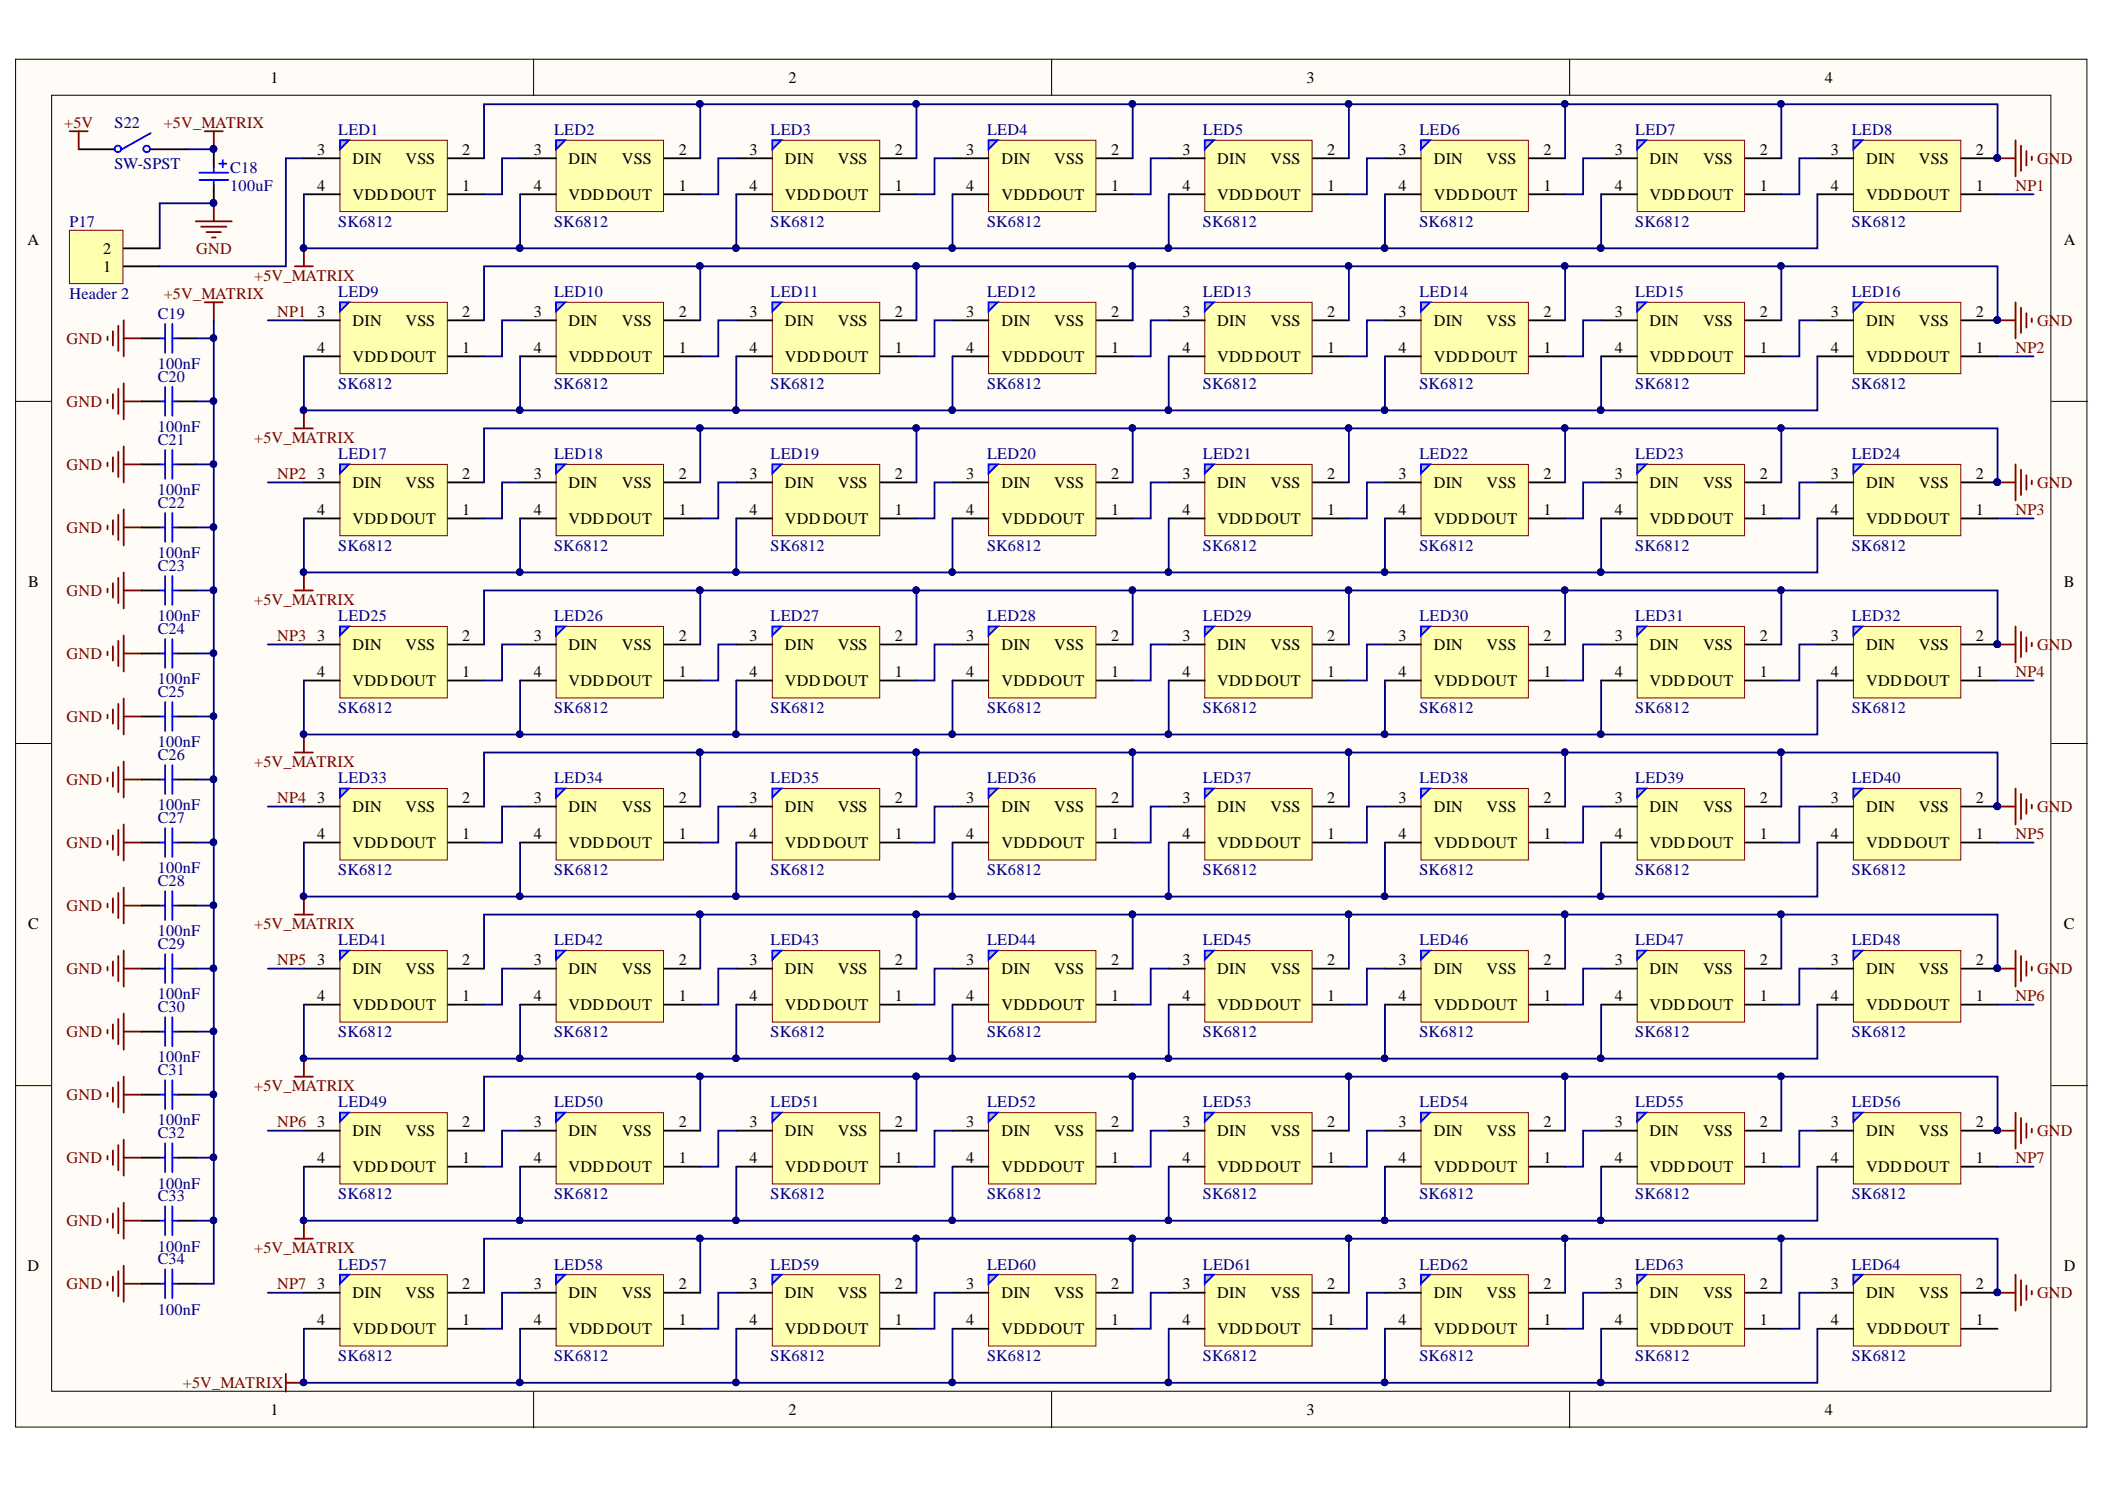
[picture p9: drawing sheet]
<svg xmlns="http://www.w3.org/2000/svg" width="297mm" height="210mm" viewBox="0 0 297 210" stroke-linecap="round" stroke-linejoin="round" font-family="sans-serif">
<defs><g id="words">
<g font-size="2.3">
<text x="38.2" y="11.7">1</text>
<text x="111.3" y="11.7">2</text>
<text x="184.4" y="11.7">3</text>
<text x="257.5" y="11.7">4</text>
<text x="44.8" y="21.8">3</text>
<text x="49.8" y="23.1">DIN</text>
<text x="57.2" y="23.1">VSS</text>
<text x="65.2" y="21.8">2</text>
<text x="75.3" y="21.8">3</text>
<text x="80.2" y="23.1">DIN</text>
<text x="87.7" y="23.1">VSS</text>
<text x="95.8" y="21.8">2</text>
<text x="105.8" y="21.8">3</text>
<text x="110.8" y="23.1">DIN</text>
<text x="118.2" y="23.1">VSS</text>
<text x="126.2" y="21.8">2</text>
<text x="136.3" y="21.8">3</text>
<text x="141.3" y="23.1">DIN</text>
<text x="148.8" y="23.1">VSS</text>
<text x="156.8" y="21.8">2</text>
<text x="166.9" y="21.8">3</text>
<text x="171.8" y="23.1">DIN</text>
<text x="179.3" y="23.1">VSS</text>
<text x="187.3" y="21.8">2</text>
<text x="197.3" y="21.8">3</text>
<text x="202.3" y="23.1">DIN</text>
<text x="209.8" y="23.1">VSS</text>
<text x="217.8" y="21.8">2</text>
<text x="227.9" y="21.8">3</text>
<text x="232.8" y="23.1">DIN</text>
<text x="240.3" y="23.1">VSS</text>
<text x="248.4" y="21.8">2</text>
<text x="258.3" y="21.8">3</text>
<text x="263.3" y="23.1">DIN</text>
<text x="270.8" y="23.1">VSS</text>
<text x="278.8" y="21.8">2</text>
<text x="44.8" y="26.9">4</text>
<text x="49.8" y="28.2">VDDDOUT</text>
<text x="65.2" y="26.9">1</text>
<text x="75.3" y="26.9">4</text>
<text x="80.2" y="28.2">VDDDOUT</text>
<text x="95.8" y="26.9">1</text>
<text x="105.8" y="26.9">4</text>
<text x="110.8" y="28.2">VDDDOUT</text>
<text x="126.2" y="26.9">1</text>
<text x="136.3" y="26.9">4</text>
<text x="141.3" y="28.2">VDDDOUT</text>
<text x="156.8" y="26.9">1</text>
<text x="166.9" y="26.9">4</text>
<text x="171.8" y="28.2">VDDDOUT</text>
<text x="187.3" y="26.9">1</text>
<text x="197.3" y="26.9">4</text>
<text x="202.3" y="28.2">VDDDOUT</text>
<text x="217.8" y="26.9">1</text>
<text x="227.9" y="26.9">4</text>
<text x="232.8" y="28.2">VDDDOUT</text>
<text x="248.4" y="26.9">1</text>
<text x="258.3" y="26.9">4</text>
<text x="263.3" y="28.2">VDDDOUT</text>
<text x="278.8" y="26.9">1</text>
<text x="3.9" y="34.5">A</text>
<text x="14.6" y="35.8">2</text>
<text x="291.3" y="34.5">A</text>
<text x="14.6" y="38.3">1</text>
<text x="44.8" y="44.7">3</text>
<text x="49.8" y="46">DIN</text>
<text x="57.2" y="46">VSS</text>
<text x="65.2" y="44.7">2</text>
<text x="75.3" y="44.7">3</text>
<text x="80.2" y="46">DIN</text>
<text x="87.7" y="46">VSS</text>
<text x="95.8" y="44.7">2</text>
<text x="105.8" y="44.7">3</text>
<text x="110.8" y="46">DIN</text>
<text x="118.2" y="46">VSS</text>
<text x="126.2" y="44.7">2</text>
<text x="136.3" y="44.7">3</text>
<text x="141.3" y="46">DIN</text>
<text x="148.8" y="46">VSS</text>
<text x="156.8" y="44.7">2</text>
<text x="166.9" y="44.7">3</text>
<text x="171.8" y="46">DIN</text>
<text x="179.3" y="46">VSS</text>
<text x="187.3" y="44.7">2</text>
<text x="197.3" y="44.7">3</text>
<text x="202.3" y="46">DIN</text>
<text x="209.8" y="46">VSS</text>
<text x="217.8" y="44.7">2</text>
<text x="227.9" y="44.7">3</text>
<text x="232.8" y="46">DIN</text>
<text x="240.3" y="46">VSS</text>
<text x="248.4" y="44.7">2</text>
<text x="258.3" y="44.7">3</text>
<text x="263.3" y="46">DIN</text>
<text x="270.8" y="46">VSS</text>
<text x="278.8" y="44.7">2</text>
<text x="44.8" y="49.8">4</text>
<text x="49.8" y="51.1">VDDDOUT</text>
<text x="65.2" y="49.8">1</text>
<text x="75.3" y="49.8">4</text>
<text x="80.2" y="51.1">VDDDOUT</text>
<text x="95.8" y="49.8">1</text>
<text x="105.8" y="49.8">4</text>
<text x="110.8" y="51.1">VDDDOUT</text>
<text x="126.2" y="49.8">1</text>
<text x="136.3" y="49.8">4</text>
<text x="141.3" y="51.1">VDDDOUT</text>
<text x="156.8" y="49.8">1</text>
<text x="166.9" y="49.8">4</text>
<text x="171.8" y="51.1">VDDDOUT</text>
<text x="187.3" y="49.8">1</text>
<text x="197.3" y="49.8">4</text>
<text x="202.3" y="51.1">VDDDOUT</text>
<text x="217.8" y="49.8">1</text>
<text x="227.9" y="49.8">4</text>
<text x="232.8" y="51.1">VDDDOUT</text>
<text x="248.4" y="49.8">1</text>
<text x="258.3" y="49.8">4</text>
<text x="263.3" y="51.1">VDDDOUT</text>
<text x="278.8" y="49.8">1</text>
<text x="44.8" y="67.6">3</text>
<text x="49.8" y="68.8">DIN</text>
<text x="57.2" y="68.8">VSS</text>
<text x="65.2" y="67.6">2</text>
<text x="75.3" y="67.6">3</text>
<text x="80.2" y="68.8">DIN</text>
<text x="87.7" y="68.8">VSS</text>
<text x="95.8" y="67.6">2</text>
<text x="105.8" y="67.6">3</text>
<text x="110.8" y="68.8">DIN</text>
<text x="118.2" y="68.8">VSS</text>
<text x="126.2" y="67.6">2</text>
<text x="136.3" y="67.6">3</text>
<text x="141.3" y="68.8">DIN</text>
<text x="148.8" y="68.8">VSS</text>
<text x="156.8" y="67.6">2</text>
<text x="166.9" y="67.6">3</text>
<text x="171.8" y="68.8">DIN</text>
<text x="179.3" y="68.8">VSS</text>
<text x="187.3" y="67.6">2</text>
<text x="197.3" y="67.6">3</text>
<text x="202.3" y="68.8">DIN</text>
<text x="209.8" y="68.8">VSS</text>
<text x="217.8" y="67.6">2</text>
<text x="227.9" y="67.6">3</text>
<text x="232.8" y="68.8">DIN</text>
<text x="240.3" y="68.8">VSS</text>
<text x="248.4" y="67.6">2</text>
<text x="258.3" y="67.6">3</text>
<text x="263.3" y="68.8">DIN</text>
<text x="270.8" y="68.8">VSS</text>
<text x="278.8" y="67.6">2</text>
<text x="44.8" y="72.6">4</text>
<text x="49.8" y="73.9">VDDDOUT</text>
<text x="65.2" y="72.6">1</text>
<text x="75.3" y="72.6">4</text>
<text x="80.2" y="73.9">VDDDOUT</text>
<text x="95.8" y="72.6">1</text>
<text x="105.8" y="72.6">4</text>
<text x="110.8" y="73.9">VDDDOUT</text>
<text x="126.2" y="72.6">1</text>
<text x="136.3" y="72.6">4</text>
<text x="141.3" y="73.9">VDDDOUT</text>
<text x="156.8" y="72.6">1</text>
<text x="166.9" y="72.6">4</text>
<text x="171.8" y="73.9">VDDDOUT</text>
<text x="187.3" y="72.6">1</text>
<text x="197.3" y="72.6">4</text>
<text x="202.3" y="73.9">VDDDOUT</text>
<text x="217.8" y="72.6">1</text>
<text x="227.9" y="72.6">4</text>
<text x="232.8" y="73.9">VDDDOUT</text>
<text x="248.4" y="72.6">1</text>
<text x="258.3" y="72.6">4</text>
<text x="263.3" y="73.9">VDDDOUT</text>
<text x="278.8" y="72.6">1</text>
<text x="4" y="82.8">B</text>
<text x="291.3" y="82.8">B</text>
<text x="44.8" y="90.4">3</text>
<text x="44.8" y="95.5">4</text>
<text x="49.8" y="91.7">DIN</text>
<text x="57.2" y="91.7">VSS</text>
<text x="65.2" y="90.4">2</text>
<text x="65.2" y="95.5">1</text>
<text x="75.3" y="90.4">3</text>
<text x="75.3" y="95.5">4</text>
<text x="80.2" y="91.7">DIN</text>
<text x="87.7" y="91.7">VSS</text>
<text x="95.8" y="90.4">2</text>
<text x="95.8" y="95.5">1</text>
<text x="105.8" y="90.4">3</text>
<text x="105.8" y="95.5">4</text>
<text x="110.8" y="91.7">DIN</text>
<text x="118.2" y="91.7">VSS</text>
<text x="126.2" y="90.4">2</text>
<text x="126.2" y="95.5">1</text>
<text x="136.3" y="90.4">3</text>
<text x="136.3" y="95.5">4</text>
<text x="141.3" y="91.7">DIN</text>
<text x="148.8" y="91.7">VSS</text>
<text x="156.8" y="90.4">2</text>
<text x="156.8" y="95.5">1</text>
<text x="166.9" y="90.4">3</text>
<text x="166.9" y="95.5">4</text>
<text x="171.8" y="91.7">DIN</text>
<text x="179.3" y="91.7">VSS</text>
<text x="187.3" y="90.4">2</text>
<text x="187.3" y="95.5">1</text>
<text x="197.3" y="90.4">3</text>
<text x="197.3" y="95.5">4</text>
<text x="202.3" y="91.7">DIN</text>
<text x="209.8" y="91.7">VSS</text>
<text x="217.8" y="90.4">2</text>
<text x="217.8" y="95.5">1</text>
<text x="227.9" y="90.4">3</text>
<text x="227.9" y="95.5">4</text>
<text x="232.8" y="91.7">DIN</text>
<text x="240.3" y="91.7">VSS</text>
<text x="248.4" y="90.4">2</text>
<text x="248.4" y="95.5">1</text>
<text x="258.3" y="90.4">3</text>
<text x="258.3" y="95.5">4</text>
<text x="263.3" y="91.7">DIN</text>
<text x="270.8" y="91.7">VSS</text>
<text x="278.8" y="90.4">2</text>
<text x="278.8" y="95.5">1</text>
<text x="49.8" y="96.7">VDDDOUT</text>
<text x="80.2" y="96.7">VDDDOUT</text>
<text x="110.8" y="96.7">VDDDOUT</text>
<text x="141.3" y="96.7">VDDDOUT</text>
<text x="171.8" y="96.7">VDDDOUT</text>
<text x="202.3" y="96.7">VDDDOUT</text>
<text x="232.8" y="96.7">VDDDOUT</text>
<text x="263.3" y="96.7">VDDDOUT</text>
<text x="44.8" y="113.3">3</text>
<text x="65.2" y="113.3">2</text>
<text x="75.3" y="113.3">3</text>
<text x="95.8" y="113.3">2</text>
<text x="105.8" y="113.3">3</text>
<text x="126.2" y="113.3">2</text>
<text x="136.3" y="113.3">3</text>
<text x="156.8" y="113.3">2</text>
<text x="166.9" y="113.3">3</text>
<text x="187.3" y="113.3">2</text>
<text x="197.3" y="113.3">3</text>
<text x="217.8" y="113.3">2</text>
<text x="227.9" y="113.3">3</text>
<text x="248.4" y="113.3">2</text>
<text x="258.3" y="113.3">3</text>
<text x="278.8" y="113.3">2</text>
<text x="44.8" y="118.4">4</text>
<text x="49.8" y="114.6">DIN</text>
<text x="49.8" y="119.6">VDDDOUT</text>
<text x="57.2" y="114.6">VSS</text>
<text x="65.2" y="118.4">1</text>
<text x="75.3" y="118.4">4</text>
<text x="80.2" y="114.6">DIN</text>
<text x="80.2" y="119.6">VDDDOUT</text>
<text x="87.7" y="114.6">VSS</text>
<text x="95.8" y="118.4">1</text>
<text x="105.8" y="118.4">4</text>
<text x="110.8" y="114.6">DIN</text>
<text x="110.8" y="119.6">VDDDOUT</text>
<text x="118.2" y="114.6">VSS</text>
<text x="126.2" y="118.4">1</text>
<text x="136.3" y="118.4">4</text>
<text x="141.3" y="114.6">DIN</text>
<text x="141.3" y="119.6">VDDDOUT</text>
<text x="148.8" y="114.6">VSS</text>
<text x="156.8" y="118.4">1</text>
<text x="166.9" y="118.4">4</text>
<text x="171.8" y="114.6">DIN</text>
<text x="171.8" y="119.6">VDDDOUT</text>
<text x="179.3" y="114.6">VSS</text>
<text x="187.3" y="118.4">1</text>
<text x="197.3" y="118.4">4</text>
<text x="202.3" y="114.6">DIN</text>
<text x="202.3" y="119.6">VDDDOUT</text>
<text x="209.8" y="114.6">VSS</text>
<text x="217.8" y="118.4">1</text>
<text x="227.9" y="118.4">4</text>
<text x="232.8" y="114.6">DIN</text>
<text x="232.8" y="119.6">VDDDOUT</text>
<text x="240.3" y="114.6">VSS</text>
<text x="248.4" y="118.4">1</text>
<text x="258.3" y="118.4">4</text>
<text x="263.3" y="114.6">DIN</text>
<text x="263.3" y="119.6">VDDDOUT</text>
<text x="270.8" y="114.6">VSS</text>
<text x="278.8" y="118.4">1</text>
<text x="4" y="131.1">C</text>
<text x="291.3" y="131.1">C</text>
<text x="44.8" y="136.1">3</text>
<text x="49.8" y="137.4">DIN</text>
<text x="57.2" y="137.4">VSS</text>
<text x="65.2" y="136.1">2</text>
<text x="75.3" y="136.1">3</text>
<text x="80.2" y="137.4">DIN</text>
<text x="87.7" y="137.4">VSS</text>
<text x="95.8" y="136.1">2</text>
<text x="105.8" y="136.1">3</text>
<text x="110.8" y="137.4">DIN</text>
<text x="118.2" y="137.4">VSS</text>
<text x="126.2" y="136.1">2</text>
<text x="136.3" y="136.1">3</text>
<text x="141.3" y="137.4">DIN</text>
<text x="148.8" y="137.4">VSS</text>
<text x="156.8" y="136.1">2</text>
<text x="166.9" y="136.1">3</text>
<text x="171.8" y="137.4">DIN</text>
<text x="179.3" y="137.4">VSS</text>
<text x="187.3" y="136.1">2</text>
<text x="197.3" y="136.1">3</text>
<text x="202.3" y="137.4">DIN</text>
<text x="209.8" y="137.4">VSS</text>
<text x="217.8" y="136.1">2</text>
<text x="227.9" y="136.1">3</text>
<text x="232.8" y="137.4">DIN</text>
<text x="240.3" y="137.4">VSS</text>
<text x="248.4" y="136.1">2</text>
<text x="258.3" y="136.1">3</text>
<text x="263.3" y="137.4">DIN</text>
<text x="270.8" y="137.4">VSS</text>
<text x="278.8" y="136.1">2</text>
<text x="44.8" y="141.2">4</text>
<text x="49.8" y="142.5">VDDDOUT</text>
<text x="65.2" y="141.2">1</text>
<text x="75.3" y="141.2">4</text>
<text x="80.2" y="142.5">VDDDOUT</text>
<text x="95.8" y="141.2">1</text>
<text x="105.8" y="141.2">4</text>
<text x="110.8" y="142.5">VDDDOUT</text>
<text x="126.2" y="141.2">1</text>
<text x="136.3" y="141.2">4</text>
<text x="141.3" y="142.5">VDDDOUT</text>
<text x="156.8" y="141.2">1</text>
<text x="166.9" y="141.2">4</text>
<text x="171.8" y="142.5">VDDDOUT</text>
<text x="187.3" y="141.2">1</text>
<text x="197.3" y="141.2">4</text>
<text x="202.3" y="142.5">VDDDOUT</text>
<text x="217.8" y="141.2">1</text>
<text x="227.9" y="141.2">4</text>
<text x="232.8" y="142.5">VDDDOUT</text>
<text x="248.4" y="141.2">1</text>
<text x="258.3" y="141.2">4</text>
<text x="263.3" y="142.5">VDDDOUT</text>
<text x="278.8" y="141.2">1</text>
<text x="44.8" y="159">3</text>
<text x="49.8" y="160.2">DIN</text>
<text x="57.2" y="160.2">VSS</text>
<text x="65.2" y="159">2</text>
<text x="75.3" y="159">3</text>
<text x="80.2" y="160.2">DIN</text>
<text x="87.7" y="160.2">VSS</text>
<text x="95.8" y="159">2</text>
<text x="105.8" y="159">3</text>
<text x="110.8" y="160.2">DIN</text>
<text x="118.2" y="160.2">VSS</text>
<text x="126.2" y="159">2</text>
<text x="136.3" y="159">3</text>
<text x="141.3" y="160.2">DIN</text>
<text x="148.8" y="160.2">VSS</text>
<text x="156.8" y="159">2</text>
<text x="166.9" y="159">3</text>
<text x="171.8" y="160.2">DIN</text>
<text x="179.3" y="160.2">VSS</text>
<text x="187.3" y="159">2</text>
<text x="197.3" y="159">3</text>
<text x="202.3" y="160.2">DIN</text>
<text x="209.8" y="160.2">VSS</text>
<text x="217.8" y="159">2</text>
<text x="227.9" y="159">3</text>
<text x="232.8" y="160.2">DIN</text>
<text x="240.3" y="160.2">VSS</text>
<text x="248.4" y="159">2</text>
<text x="258.3" y="159">3</text>
<text x="263.3" y="160.2">DIN</text>
<text x="270.8" y="160.2">VSS</text>
<text x="278.8" y="159">2</text>
<text x="44.8" y="164.1">4</text>
<text x="49.8" y="165.4">VDDDOUT</text>
<text x="65.2" y="164.1">1</text>
<text x="75.3" y="164.1">4</text>
<text x="80.2" y="165.4">VDDDOUT</text>
<text x="95.8" y="164.1">1</text>
<text x="105.8" y="164.1">4</text>
<text x="110.8" y="165.4">VDDDOUT</text>
<text x="126.2" y="164.1">1</text>
<text x="136.3" y="164.1">4</text>
<text x="141.3" y="165.4">VDDDOUT</text>
<text x="156.8" y="164.1">1</text>
<text x="166.9" y="164.1">4</text>
<text x="171.8" y="165.4">VDDDOUT</text>
<text x="187.3" y="164.1">1</text>
<text x="197.3" y="164.1">4</text>
<text x="202.3" y="165.4">VDDDOUT</text>
<text x="217.8" y="164.1">1</text>
<text x="227.9" y="164.1">4</text>
<text x="232.8" y="165.4">VDDDOUT</text>
<text x="248.4" y="164.1">1</text>
<text x="258.3" y="164.1">4</text>
<text x="263.3" y="165.4">VDDDOUT</text>
<text x="278.8" y="164.1">1</text>
<text x="3.9" y="179.3">D</text>
<text x="291.3" y="179.3">D</text>
<text x="44.8" y="181.9">3</text>
<text x="49.8" y="183.1">DIN</text>
<text x="57.2" y="183.1">VSS</text>
<text x="65.2" y="181.9">2</text>
<text x="75.3" y="181.9">3</text>
<text x="80.2" y="183.1">DIN</text>
<text x="87.7" y="183.1">VSS</text>
<text x="95.8" y="181.9">2</text>
<text x="105.8" y="181.9">3</text>
<text x="110.8" y="183.1">DIN</text>
<text x="118.2" y="183.1">VSS</text>
<text x="126.2" y="181.9">2</text>
<text x="136.3" y="181.9">3</text>
<text x="141.3" y="183.1">DIN</text>
<text x="148.8" y="183.1">VSS</text>
<text x="156.8" y="181.9">2</text>
<text x="166.9" y="181.9">3</text>
<text x="171.8" y="183.1">DIN</text>
<text x="179.3" y="183.1">VSS</text>
<text x="187.3" y="181.9">2</text>
<text x="197.3" y="181.9">3</text>
<text x="202.3" y="183.1">DIN</text>
<text x="209.8" y="183.1">VSS</text>
<text x="217.8" y="181.9">2</text>
<text x="227.9" y="181.9">3</text>
<text x="232.8" y="183.1">DIN</text>
<text x="240.3" y="183.1">VSS</text>
<text x="248.4" y="181.9">2</text>
<text x="258.3" y="181.9">3</text>
<text x="263.3" y="183.1">DIN</text>
<text x="270.8" y="183.1">VSS</text>
<text x="278.8" y="181.9">2</text>
<text x="44.8" y="187">4</text>
<text x="49.8" y="188.2">VDDDOUT</text>
<text x="65.2" y="187">1</text>
<text x="75.3" y="187">4</text>
<text x="80.2" y="188.2">VDDDOUT</text>
<text x="95.8" y="187">1</text>
<text x="105.8" y="187">4</text>
<text x="110.8" y="188.2">VDDDOUT</text>
<text x="126.2" y="187">1</text>
<text x="136.3" y="187">4</text>
<text x="141.3" y="188.2">VDDDOUT</text>
<text x="156.8" y="187">1</text>
<text x="166.9" y="187">4</text>
<text x="171.8" y="188.2">VDDDOUT</text>
<text x="187.3" y="187">1</text>
<text x="197.3" y="187">4</text>
<text x="202.3" y="188.2">VDDDOUT</text>
<text x="217.8" y="187">1</text>
<text x="227.9" y="187">4</text>
<text x="232.8" y="188.2">VDDDOUT</text>
<text x="248.4" y="187">1</text>
<text x="258.3" y="187">4</text>
<text x="263.3" y="188.2">VDDDOUT</text>
<text x="278.8" y="187">1</text>
<text x="38.2" y="199.6">1</text>
<text x="111.3" y="199.6">2</text>
<text x="184.4" y="199.6">3</text>
<text x="257.5" y="199.6">4</text>
</g>
<g font-size="2.3" fill="#800000">
<text x="9.1" y="18">+5V</text>
<text x="23.1" y="18">+5V_MATRIX</text>
<text x="287.4" y="23.1">GND</text>
<text x="284.4" y="26.9">NP1</text>
<text x="27.7" y="35.8">GND</text>
<text x="35.9" y="39.6">+5V_MATRIX</text>
<text x="23.1" y="42.1">+5V_MATRIX</text>
<text x="39.1" y="44.7">NP1</text>
<text x="287.4" y="46">GND</text>
<text x="9.4" y="48.5">GND</text>
<text x="284.4" y="49.8">NP2</text>
<text x="9.4" y="57.4">GND</text>
<text x="35.9" y="62.5">+5V_MATRIX</text>
<text x="9.4" y="66.3">GND</text>
<text x="39.1" y="67.6">NP2</text>
<text x="287.4" y="68.8">GND</text>
<text x="9.4" y="75.2">GND</text>
<text x="284.4" y="72.6">NP3</text>
<text x="9.4" y="84.1">GND</text>
<text x="35.9" y="85.3">+5V_MATRIX</text>
<text x="9.4" y="92.9">GND</text>
<text x="39.1" y="90.4">NP3</text>
<text x="284.4" y="95.5">NP4</text>
<text x="287.4" y="91.7">GND</text>
<text x="9.4" y="101.8">GND</text>
<text x="9.4" y="110.8">GND</text>
<text x="35.9" y="108.2">+5V_MATRIX</text>
<text x="39.1" y="113.3">NP4</text>
<text x="9.4" y="119.6">GND</text>
<text x="284.4" y="118.4">NP5</text>
<text x="287.4" y="114.6">GND</text>
<text x="9.4" y="128.5">GND</text>
<text x="35.9" y="131.1">+5V_MATRIX</text>
<text x="9.4" y="137.4">GND</text>
<text x="39.1" y="136.1">NP5</text>
<text x="287.4" y="137.4">GND</text>
<text x="284.4" y="141.2">NP6</text>
<text x="9.4" y="146.3">GND</text>
<text x="9.4" y="155.2">GND</text>
<text x="35.9" y="153.9">+5V_MATRIX</text>
<text x="39.1" y="159">NP6</text>
<text x="287.4" y="160.2">GND</text>
<text x="9.4" y="164.1">GND</text>
<text x="284.4" y="164.1">NP7</text>
<text x="9.4" y="173">GND</text>
<text x="35.9" y="176.8">+5V_MATRIX</text>
<text x="9.4" y="181.9">GND</text>
<text x="39.1" y="181.9">NP7</text>
<text x="287.4" y="183.1">GND</text>
<text x="25.8" y="195.8">+5V_MATRIX</text>
</g>
<g font-size="2.3" fill="#000080">
<text x="16.2" y="18">S22</text>
<text x="16.2" y="23.8">SW-SPST</text>
<text x="47.7" y="19">LED1</text>
<text x="78.2" y="19">LED2</text>
<text x="108.7" y="19">LED3</text>
<text x="139.3" y="19">LED4</text>
<text x="169.7" y="19">LED5</text>
<text x="200.3" y="19">LED6</text>
<text x="230.8" y="19">LED7</text>
<text x="261.3" y="19">LED8</text>
<text x="32.5" y="24.4">C18</text>
<text x="32.5" y="26.9">100uF</text>
<text x="9.8" y="32">P17</text>
<text x="47.7" y="32">SK6812</text>
<text x="78.2" y="32">SK6812</text>
<text x="108.7" y="32">SK6812</text>
<text x="139.3" y="32">SK6812</text>
<text x="169.7" y="32">SK6812</text>
<text x="200.3" y="32">SK6812</text>
<text x="230.8" y="32">SK6812</text>
<text x="261.3" y="32">SK6812</text>
<text x="47.7" y="41.9">LED9</text>
<text x="78.2" y="41.9">LED10</text>
<text x="108.7" y="41.9">LED11</text>
<text x="139.3" y="41.9">LED12</text>
<text x="169.7" y="41.9">LED13</text>
<text x="200.3" y="41.9">LED14</text>
<text x="230.8" y="41.9">LED15</text>
<text x="261.3" y="41.9">LED16</text>
<text x="9.8" y="42.1">Header 2</text>
<text x="22.3" y="45">C19</text>
<text x="22.3" y="52.1">100nF</text>
<text x="22.3" y="53.9">C20</text>
<text x="47.7" y="54.9">SK6812</text>
<text x="78.2" y="54.9">SK6812</text>
<text x="108.7" y="54.9">SK6812</text>
<text x="139.3" y="54.9">SK6812</text>
<text x="169.7" y="54.9">SK6812</text>
<text x="200.3" y="54.9">SK6812</text>
<text x="230.8" y="54.9">SK6812</text>
<text x="261.3" y="54.9">SK6812</text>
<text x="22.3" y="61">100nF</text>
<text x="22.3" y="62.7">C21</text>
<text x="47.7" y="64.8">LED17</text>
<text x="78.2" y="64.8">LED18</text>
<text x="108.7" y="64.8">LED19</text>
<text x="139.3" y="64.8">LED20</text>
<text x="169.7" y="64.8">LED21</text>
<text x="200.3" y="64.8">LED22</text>
<text x="230.8" y="64.8">LED23</text>
<text x="261.3" y="64.8">LED24</text>
<text x="22.3" y="69.8">100nF</text>
<text x="22.3" y="71.6">C22</text>
<text x="47.7" y="77.7">SK6812</text>
<text x="78.2" y="77.7">SK6812</text>
<text x="108.7" y="77.7">SK6812</text>
<text x="139.3" y="77.7">SK6812</text>
<text x="169.7" y="77.7">SK6812</text>
<text x="200.3" y="77.7">SK6812</text>
<text x="230.8" y="77.7">SK6812</text>
<text x="261.3" y="77.7">SK6812</text>
<text x="22.3" y="78.7">100nF</text>
<text x="22.3" y="80.5">C23</text>
<text x="22.3" y="87.6">100nF</text>
<text x="22.3" y="89.4">C24</text>
<text x="47.7" y="87.6">LED25</text>
<text x="78.2" y="87.6">LED26</text>
<text x="108.7" y="87.6">LED27</text>
<text x="139.3" y="87.6">LED28</text>
<text x="169.7" y="87.6">LED29</text>
<text x="200.3" y="87.6">LED30</text>
<text x="230.8" y="87.6">LED31</text>
<text x="261.3" y="87.6">LED32</text>
<text x="22.3" y="96.5">100nF</text>
<text x="22.3" y="98.3">C25</text>
<text x="47.7" y="100.5">SK6812</text>
<text x="78.2" y="100.5">SK6812</text>
<text x="108.7" y="100.5">SK6812</text>
<text x="139.3" y="100.5">SK6812</text>
<text x="169.7" y="100.5">SK6812</text>
<text x="200.3" y="100.5">SK6812</text>
<text x="230.8" y="100.5">SK6812</text>
<text x="261.3" y="100.5">SK6812</text>
<text x="22.3" y="105.4">100nF</text>
<text x="22.3" y="107.2">C26</text>
<text x="47.7" y="110.5">LED33</text>
<text x="78.2" y="110.5">LED34</text>
<text x="108.7" y="110.5">LED35</text>
<text x="139.3" y="110.5">LED36</text>
<text x="169.7" y="110.5">LED37</text>
<text x="200.3" y="110.5">LED38</text>
<text x="230.8" y="110.5">LED39</text>
<text x="261.3" y="110.5">LED40</text>
<text x="22.3" y="114.3">100nF</text>
<text x="22.3" y="116.1">C27</text>
<text x="22.3" y="123.2">100nF</text>
<text x="22.3" y="125">C28</text>
<text x="47.7" y="123.5">SK6812</text>
<text x="78.2" y="123.5">SK6812</text>
<text x="108.7" y="123.5">SK6812</text>
<text x="139.3" y="123.5">SK6812</text>
<text x="169.7" y="123.5">SK6812</text>
<text x="200.3" y="123.5">SK6812</text>
<text x="230.8" y="123.5">SK6812</text>
<text x="261.3" y="123.5">SK6812</text>
<text x="22.3" y="132.1">100nF</text>
<text x="22.3" y="133.9">C29</text>
<text x="47.7" y="133.3">LED41</text>
<text x="78.2" y="133.3">LED42</text>
<text x="108.7" y="133.3">LED43</text>
<text x="139.3" y="133.3">LED44</text>
<text x="169.7" y="133.3">LED45</text>
<text x="200.3" y="133.3">LED46</text>
<text x="230.8" y="133.3">LED47</text>
<text x="261.3" y="133.3">LED48</text>
<text x="22.3" y="141">100nF</text>
<text x="22.3" y="142.7">C30</text>
<text x="22.3" y="149.8">100nF</text>
<text x="47.7" y="146.3">SK6812</text>
<text x="78.2" y="146.3">SK6812</text>
<text x="108.7" y="146.3">SK6812</text>
<text x="139.3" y="146.3">SK6812</text>
<text x="169.7" y="146.3">SK6812</text>
<text x="200.3" y="146.3">SK6812</text>
<text x="230.8" y="146.3">SK6812</text>
<text x="261.3" y="146.3">SK6812</text>
<text x="22.3" y="151.6">C31</text>
<text x="22.3" y="158.7">100nF</text>
<text x="22.3" y="160.5">C32</text>
<text x="47.7" y="156.2">LED49</text>
<text x="78.2" y="156.2">LED50</text>
<text x="108.7" y="156.2">LED51</text>
<text x="139.3" y="156.2">LED52</text>
<text x="169.7" y="156.2">LED53</text>
<text x="200.3" y="156.2">LED54</text>
<text x="230.8" y="156.2">LED55</text>
<text x="261.3" y="156.2">LED56</text>
<text x="22.3" y="167.7">100nF</text>
<text x="22.3" y="169.4">C33</text>
<text x="47.7" y="169.2">SK6812</text>
<text x="78.2" y="169.2">SK6812</text>
<text x="108.7" y="169.2">SK6812</text>
<text x="139.3" y="169.2">SK6812</text>
<text x="169.7" y="169.2">SK6812</text>
<text x="200.3" y="169.2">SK6812</text>
<text x="230.8" y="169.2">SK6812</text>
<text x="261.3" y="169.2">SK6812</text>
<text x="22.3" y="176.6">100nF</text>
<text x="22.3" y="178.3">C34</text>
<text x="47.7" y="179.1">LED57</text>
<text x="78.2" y="179.1">LED58</text>
<text x="108.7" y="179.1">LED59</text>
<text x="139.3" y="179.1">LED60</text>
<text x="169.7" y="179.1">LED61</text>
<text x="200.3" y="179.1">LED62</text>
<text x="230.8" y="179.1">LED63</text>
<text x="261.3" y="179.1">LED64</text>
<text x="22.3" y="185.4">100nF</text>
<text x="47.7" y="192">SK6812</text>
<text x="78.2" y="192">SK6812</text>
<text x="108.7" y="192">SK6812</text>
<text x="139.3" y="192">SK6812</text>
<text x="169.7" y="192">SK6812</text>
<text x="200.3" y="192">SK6812</text>
<text x="230.8" y="192">SK6812</text>
<text x="261.3" y="192">SK6812</text>
</g>
</g></defs>
<g fill="#fffcf8" stroke="#000" stroke-width=".14">
<path d="M2.2 8.4h292.3v192.9h-292.3z"/>
<path d="M7.3 13.4h282.1v182.9h-282.1z"/>
</g>
<path d="M75.3 8.4v5M148.4 8.4v5M221.5 8.4v5M2.2 56.6h5.1M289.5 56.6h5.1M2.2 104.9h5.1M289.5 104.9h5.1M2.2 153.1h5.1M289.5 153.1h5.1M75.3 196.3v5.1M148.4 196.3v5.1M221.5 196.3v5.1" fill="none" stroke="#000" stroke-width=".14"/>
<path d="M11.1 21.1h5.1M21.3 21.1h5.1M30.2 21.1v2.5M30.2 26.1v2.6" fill="none" stroke="#000" stroke-width=".25"/>
<g fill="none" stroke="#00f" stroke-width=".25">
<path d="M21.3 18.8l-4.1 2.3M28.1 24.4h4.1M28.1 25.4h4.1M30.2 23.6v.8M30.2 25.4v.7M30.9 23.1h1M31.4 22.6v1"/>
<circle cx="16.6" cy="21" r=".46"/>
<circle cx="20.7" cy="21" r=".46"/>
</g>
<path d="M9.8 18.5h2.6M11.1 18.5v2.6M28.9 18.5h2.5M30.2 18.5v2.6" fill="none" stroke="#800000" stroke-width=".25"/>
<g fill="#000080" stroke="#000080" stroke-width=".14">
<circle cx="30.1" cy="21" r=".46"/>
<circle cx="30.1" cy="28.6" r=".46"/>
</g>
<path d="M48 19.8h15.1v10h-15.1z" fill="#ffffb0" stroke="#800000" stroke-width=".14"/>
<path d="M42.9 22.3h5.1M42.9 27.4h5.1M63.2 22.3h5.1M63.2 27.4h5.1" fill="none" stroke="#000" stroke-width=".25"/>
<path d="M48 19.8h1.2l-1.2 1.3z" fill="#c0c0c0"/>
<path d="M48 19.8h1.2l-1.2 1.3z" fill="none" stroke="#00f" stroke-width=".25"/>
<path d="M78.5 19.8h15.1v10h-15.1z" fill="#ffffb0" stroke="#800000" stroke-width=".14"/>
<path d="M73.4 22.3h5.1M73.4 27.4h5.1M93.7 22.3h5.1M93.7 27.4h5.1" fill="none" stroke="#000" stroke-width=".25"/>
<path d="M78.5 19.8h1.2l-1.2 1.3z" fill="#c0c0c0"/>
<path d="M78.5 19.8h1.2l-1.2 1.3z" fill="none" stroke="#00f" stroke-width=".25"/>
<path d="M109 19.8h15.1v10h-15.1z" fill="#ffffb0" stroke="#800000" stroke-width=".14"/>
<path d="M103.9 22.3h5.1M103.9 27.4h5.1M124.2 22.3h5.1M124.2 27.4h5.1" fill="none" stroke="#000" stroke-width=".25"/>
<path d="M109 19.8h1.3l-1.3 1.3z" fill="#c0c0c0"/>
<path d="M109 19.8h1.3l-1.3 1.3z" fill="none" stroke="#00f" stroke-width=".25"/>
<path d="M139.5 19.8h15.1v10h-15.1z" fill="#ffffb0" stroke="#800000" stroke-width=".14"/>
<path d="M134.4 22.3h5.1M134.4 27.4h5.1M154.8 22.3h5M154.8 27.4h5" fill="none" stroke="#000" stroke-width=".25"/>
<path d="M139.5 19.8h1.3l-1.3 1.3z" fill="#c0c0c0"/>
<path d="M139.5 19.8h1.3l-1.3 1.3z" fill="none" stroke="#00f" stroke-width=".25"/>
<path d="M170 19.8h15.2v10h-15.2z" fill="#ffffb0" stroke="#800000" stroke-width=".14"/>
<path d="M164.9 22.3h5.1M164.9 27.4h5.1M185.3 22.3h5M185.3 27.4h5" fill="none" stroke="#000" stroke-width=".25"/>
<path d="M170 19.8h1.3l-1.3 1.3z" fill="#c0c0c0"/>
<path d="M170 19.8h1.3l-1.3 1.3z" fill="none" stroke="#00f" stroke-width=".25"/>
<path d="M200.5 19.8h15.2v10h-15.2z" fill="#ffffb0" stroke="#800000" stroke-width=".14"/>
<path d="M195.4 22.3h5.1M195.4 27.4h5.1M215.8 22.3h5.1M215.8 27.4h5.1" fill="none" stroke="#000" stroke-width=".25"/>
<path d="M200.5 19.8h1.3l-1.3 1.3z" fill="#c0c0c0"/>
<path d="M200.5 19.8h1.3l-1.3 1.3z" fill="none" stroke="#00f" stroke-width=".25"/>
<path d="M231 19.8h15.2v10h-15.2z" fill="#ffffb0" stroke="#800000" stroke-width=".14"/>
<path d="M225.9 22.3h5.1M225.9 27.4h5.1M246.3 22.3h5.1M246.3 27.4h5.1" fill="none" stroke="#000" stroke-width=".25"/>
<path d="M231 19.8h1.3l-1.3 1.3z" fill="#c0c0c0"/>
<path d="M231 19.8h1.3l-1.3 1.3z" fill="none" stroke="#00f" stroke-width=".25"/>
<path d="M261.5 19.8h15.2v10h-15.2z" fill="#ffffb0" stroke="#800000" stroke-width=".14"/>
<path d="M256.5 22.3h5M256.5 27.4h5M276.8 22.3h5.1M276.8 27.4h5.1" fill="none" stroke="#000" stroke-width=".25"/>
<circle cx="281.8" cy="22.3" r=".46" fill="#000080" stroke="#000080" stroke-width=".14"/>
<path d="M261.5 19.8h1.3l-1.3 1.3z" fill="#c0c0c0"/>
<path d="M261.5 19.8h1.3l-1.3 1.3z" fill="none" stroke="#00f" stroke-width=".25"/>
<circle cx="281.8" cy="22.3" r=".46" fill="#000080" stroke="#000080" stroke-width=".14"/>
<path d="M48 42.6h15.1v10.1h-15.1z" fill="#ffffb0" stroke="#800000" stroke-width=".14"/>
<path d="M42.9 45.2h5.1M42.9 50.3h5.1M63.2 45.2h5.1M63.2 50.3h5.1" fill="none" stroke="#000" stroke-width=".25"/>
<path d="M48 42.6h1.2l-1.2 1.3z" fill="#c0c0c0"/>
<path d="M48 42.6h1.2l-1.2 1.3z" fill="none" stroke="#00f" stroke-width=".25"/>
<path d="M78.5 42.6h15.1v10.1h-15.1z" fill="#ffffb0" stroke="#800000" stroke-width=".14"/>
<path d="M73.4 45.2h5.1M73.4 50.3h5.1M93.7 45.2h5.1M93.7 50.3h5.1" fill="none" stroke="#000" stroke-width=".25"/>
<path d="M78.5 42.6h1.2l-1.2 1.3z" fill="#c0c0c0"/>
<path d="M78.5 42.6h1.2l-1.2 1.3z" fill="none" stroke="#00f" stroke-width=".25"/>
<path d="M109 42.6h15.1v10.1h-15.1z" fill="#ffffb0" stroke="#800000" stroke-width=".14"/>
<path d="M103.9 45.2h5.1M103.9 50.3h5.1M124.2 45.2h5.1M124.2 50.3h5.1" fill="none" stroke="#000" stroke-width=".25"/>
<path d="M109 42.6h1.3l-1.3 1.3z" fill="#c0c0c0"/>
<path d="M109 42.6h1.3l-1.3 1.3z" fill="none" stroke="#00f" stroke-width=".25"/>
<path d="M139.5 42.6h15.1v10.1h-15.1z" fill="#ffffb0" stroke="#800000" stroke-width=".14"/>
<path d="M134.4 45.2h5.1M134.4 50.3h5.1M154.8 45.2h5M154.8 50.3h5" fill="none" stroke="#000" stroke-width=".25"/>
<path d="M139.5 42.6h1.3l-1.3 1.3z" fill="#c0c0c0"/>
<path d="M139.5 42.6h1.3l-1.3 1.3z" fill="none" stroke="#00f" stroke-width=".25"/>
<path d="M170 42.6h15.2v10.1h-15.2z" fill="#ffffb0" stroke="#800000" stroke-width=".14"/>
<path d="M164.9 45.2h5.1M164.9 50.3h5.1M185.3 45.2h5M185.3 50.3h5" fill="none" stroke="#000" stroke-width=".25"/>
<path d="M170 42.6h1.3l-1.3 1.3z" fill="#c0c0c0"/>
<path d="M170 42.6h1.3l-1.3 1.3z" fill="none" stroke="#00f" stroke-width=".25"/>
<path d="M200.5 42.6h15.2v10.1h-15.2z" fill="#ffffb0" stroke="#800000" stroke-width=".14"/>
<path d="M195.4 45.2h5.1M195.4 50.3h5.1M215.8 45.2h5.1M215.8 50.3h5.1" fill="none" stroke="#000" stroke-width=".25"/>
<path d="M200.5 42.6h1.3l-1.3 1.3z" fill="#c0c0c0"/>
<path d="M200.5 42.6h1.3l-1.3 1.3z" fill="none" stroke="#00f" stroke-width=".25"/>
<path d="M231 42.6h15.2v10.1h-15.2z" fill="#ffffb0" stroke="#800000" stroke-width=".14"/>
<path d="M225.9 45.2h5.1M225.9 50.3h5.1M246.3 45.2h5.1M246.3 50.3h5.1" fill="none" stroke="#000" stroke-width=".25"/>
<path d="M231 42.6h1.3l-1.3 1.3z" fill="#c0c0c0"/>
<path d="M231 42.6h1.3l-1.3 1.3z" fill="none" stroke="#00f" stroke-width=".25"/>
<path d="M261.5 42.6h15.2v10.1h-15.2z" fill="#ffffb0" stroke="#800000" stroke-width=".14"/>
<path d="M256.5 45.2h5M256.5 50.3h5M276.8 45.2h5.1M276.8 50.3h5.1" fill="none" stroke="#000" stroke-width=".25"/>
<circle cx="281.8" cy="45.1" r=".46" fill="#000080" stroke="#000080" stroke-width=".14"/>
<path d="M261.5 42.6h1.3l-1.3 1.3z" fill="#c0c0c0"/>
<path d="M261.5 42.6h1.3l-1.3 1.3z" fill="none" stroke="#00f" stroke-width=".25"/>
<circle cx="281.8" cy="45.1" r=".46" fill="#000080" stroke="#000080" stroke-width=".14"/>
<path d="M48 65.5h15.1v10.1h-15.1z" fill="#ffffb0" stroke="#800000" stroke-width=".14"/>
<path d="M42.9 68.1h5.1M42.9 73.1h5.1M63.2 68.1h5.1M63.2 73.1h5.1" fill="none" stroke="#000" stroke-width=".25"/>
<path d="M48 65.5h1.2l-1.2 1.3z" fill="#c0c0c0"/>
<path d="M48 65.5h1.2l-1.2 1.3z" fill="none" stroke="#00f" stroke-width=".25"/>
<path d="M78.5 65.5h15.1v10.1h-15.1z" fill="#ffffb0" stroke="#800000" stroke-width=".14"/>
<path d="M73.4 68.1h5.1M73.4 73.1h5.1M93.7 68.1h5.1M93.7 73.1h5.1" fill="none" stroke="#000" stroke-width=".25"/>
<path d="M78.5 65.5h1.2l-1.2 1.3z" fill="#c0c0c0"/>
<path d="M78.5 65.5h1.2l-1.2 1.3z" fill="none" stroke="#00f" stroke-width=".25"/>
<path d="M109 65.5h15.1v10.1h-15.1z" fill="#ffffb0" stroke="#800000" stroke-width=".14"/>
<path d="M103.9 68.1h5.1M103.9 73.1h5.1M124.2 68.1h5.1M124.2 73.1h5.1" fill="none" stroke="#000" stroke-width=".25"/>
<path d="M109 65.5h1.3l-1.3 1.3z" fill="#c0c0c0"/>
<path d="M109 65.5h1.3l-1.3 1.3z" fill="none" stroke="#00f" stroke-width=".25"/>
<path d="M139.5 65.5h15.1v10.1h-15.1z" fill="#ffffb0" stroke="#800000" stroke-width=".14"/>
<path d="M134.4 68.1h5.1M134.4 73.1h5.1M154.8 68.1h5M154.8 73.1h5" fill="none" stroke="#000" stroke-width=".25"/>
<path d="M139.5 65.5h1.3l-1.3 1.3z" fill="#c0c0c0"/>
<path d="M139.5 65.5h1.3l-1.3 1.3z" fill="none" stroke="#00f" stroke-width=".25"/>
<path d="M170 65.5h15.2v10.1h-15.2z" fill="#ffffb0" stroke="#800000" stroke-width=".14"/>
<path d="M164.9 68.1h5.1M164.9 73.1h5.1M185.3 68.1h5M185.3 73.1h5" fill="none" stroke="#000" stroke-width=".25"/>
<path d="M170 65.5h1.3l-1.3 1.3z" fill="#c0c0c0"/>
<path d="M170 65.5h1.3l-1.3 1.3z" fill="none" stroke="#00f" stroke-width=".25"/>
<path d="M200.5 65.5h15.2v10.1h-15.2z" fill="#ffffb0" stroke="#800000" stroke-width=".14"/>
<path d="M195.4 68.1h5.1M195.4 73.1h5.1M215.8 68.1h5.1M215.8 73.1h5.1" fill="none" stroke="#000" stroke-width=".25"/>
<path d="M200.5 65.5h1.3l-1.3 1.3z" fill="#c0c0c0"/>
<path d="M200.5 65.5h1.3l-1.3 1.3z" fill="none" stroke="#00f" stroke-width=".25"/>
<path d="M231 65.5h15.2v10.1h-15.2z" fill="#ffffb0" stroke="#800000" stroke-width=".14"/>
<path d="M225.9 68.1h5.1M225.9 73.1h5.1M246.3 68.1h5.1M246.3 73.1h5.1" fill="none" stroke="#000" stroke-width=".25"/>
<path d="M231 65.5h1.3l-1.3 1.3z" fill="#c0c0c0"/>
<path d="M231 65.5h1.3l-1.3 1.3z" fill="none" stroke="#00f" stroke-width=".25"/>
<path d="M261.5 65.5h15.2v10.1h-15.2z" fill="#ffffb0" stroke="#800000" stroke-width=".14"/>
<path d="M256.5 68.1h5M256.5 73.1h5M276.8 68.1h5.1M276.8 73.1h5.1" fill="none" stroke="#000" stroke-width=".25"/>
<circle cx="281.8" cy="68" r=".46" fill="#000080" stroke="#000080" stroke-width=".14"/>
<path d="M261.5 65.5h1.3l-1.3 1.3z" fill="#c0c0c0"/>
<path d="M261.5 65.5h1.3l-1.3 1.3z" fill="none" stroke="#00f" stroke-width=".25"/>
<circle cx="281.8" cy="68" r=".46" fill="#000080" stroke="#000080" stroke-width=".14"/>
<path d="M48 88.4h15.1v10.1h-15.1z" fill="#ffffb0" stroke="#800000" stroke-width=".14"/>
<path d="M42.9 90.9h5.1M42.9 96h5.1M63.2 90.9h5.1M63.2 96h5.1" fill="none" stroke="#000" stroke-width=".25"/>
<path d="M48 88.4h1.2l-1.2 1.2z" fill="#c0c0c0"/>
<path d="M48 88.4h1.2l-1.2 1.2z" fill="none" stroke="#00f" stroke-width=".25"/>
<path d="M78.5 88.4h15.1v10.1h-15.1z" fill="#ffffb0" stroke="#800000" stroke-width=".14"/>
<path d="M73.4 90.9h5.1M73.4 96h5.1M93.7 90.9h5.1M93.7 96h5.1" fill="none" stroke="#000" stroke-width=".25"/>
<path d="M78.5 88.4h1.2l-1.2 1.2z" fill="#c0c0c0"/>
<path d="M78.5 88.4h1.2l-1.2 1.2z" fill="none" stroke="#00f" stroke-width=".25"/>
<path d="M109 88.4h15.1v10.1h-15.1z" fill="#ffffb0" stroke="#800000" stroke-width=".14"/>
<path d="M103.9 90.9h5.1M103.9 96h5.1M124.2 90.9h5.1M124.2 96h5.1" fill="none" stroke="#000" stroke-width=".25"/>
<path d="M109 88.4h1.3l-1.3 1.2z" fill="#c0c0c0"/>
<path d="M109 88.4h1.3l-1.3 1.2z" fill="none" stroke="#00f" stroke-width=".25"/>
<path d="M139.5 88.4h15.1v10.1h-15.1z" fill="#ffffb0" stroke="#800000" stroke-width=".14"/>
<path d="M134.4 90.9h5.1M134.4 96h5.1M154.8 90.9h5M154.8 96h5" fill="none" stroke="#000" stroke-width=".25"/>
<path d="M139.5 88.4h1.3l-1.3 1.2z" fill="#c0c0c0"/>
<path d="M139.5 88.4h1.3l-1.3 1.2z" fill="none" stroke="#00f" stroke-width=".25"/>
<path d="M170 88.4h15.2v10.1h-15.2z" fill="#ffffb0" stroke="#800000" stroke-width=".14"/>
<path d="M164.9 90.9h5.1M164.9 96h5.1M185.3 90.9h5M185.3 96h5" fill="none" stroke="#000" stroke-width=".25"/>
<path d="M170 88.4h1.3l-1.3 1.2z" fill="#c0c0c0"/>
<path d="M170 88.4h1.3l-1.3 1.2z" fill="none" stroke="#00f" stroke-width=".25"/>
<path d="M200.5 88.4h15.2v10.1h-15.2z" fill="#ffffb0" stroke="#800000" stroke-width=".14"/>
<path d="M195.4 90.9h5.1M195.4 96h5.1M215.8 90.9h5.1M215.8 96h5.1" fill="none" stroke="#000" stroke-width=".25"/>
<path d="M200.5 88.4h1.3l-1.3 1.2z" fill="#c0c0c0"/>
<path d="M200.5 88.4h1.3l-1.3 1.2z" fill="none" stroke="#00f" stroke-width=".25"/>
<path d="M231 88.4h15.2v10.1h-15.2z" fill="#ffffb0" stroke="#800000" stroke-width=".14"/>
<path d="M225.9 90.9h5.1M225.9 96h5.1M246.3 90.9h5.1M246.3 96h5.1" fill="none" stroke="#000" stroke-width=".25"/>
<path d="M231 88.4h1.3l-1.3 1.2z" fill="#c0c0c0"/>
<path d="M231 88.4h1.3l-1.3 1.2z" fill="none" stroke="#00f" stroke-width=".25"/>
<path d="M261.5 88.4h15.2v10.1h-15.2z" fill="#ffffb0" stroke="#800000" stroke-width=".14"/>
<path d="M256.5 90.9h5M256.5 96h5M276.8 90.9h5.1M276.8 96h5.1" fill="none" stroke="#000" stroke-width=".25"/>
<circle cx="281.8" cy="90.9" r=".46" fill="#000080" stroke="#000080" stroke-width=".14"/>
<path d="M261.5 88.4h1.3l-1.3 1.2z" fill="#c0c0c0"/>
<path d="M261.5 88.4h1.3l-1.3 1.2z" fill="none" stroke="#00f" stroke-width=".25"/>
<circle cx="281.8" cy="90.9" r=".46" fill="#000080" stroke="#000080" stroke-width=".14"/>
<path d="M48 111.2h15.1v10.1h-15.1z" fill="#ffffb0" stroke="#800000" stroke-width=".14"/>
<path d="M42.9 113.8h5.1M42.9 118.9h5.1M63.2 113.8h5.1M63.2 118.9h5.1" fill="none" stroke="#000" stroke-width=".25"/>
<path d="M48 111.2h1.2l-1.2 1.3z" fill="#c0c0c0"/>
<path d="M48 111.2h1.2l-1.2 1.3z" fill="none" stroke="#00f" stroke-width=".25"/>
<path d="M78.5 111.2h15.1v10.1h-15.1z" fill="#ffffb0" stroke="#800000" stroke-width=".14"/>
<path d="M73.4 113.8h5.1M73.4 118.9h5.1M93.7 113.8h5.1M93.7 118.9h5.1" fill="none" stroke="#000" stroke-width=".25"/>
<path d="M78.5 111.2h1.2l-1.2 1.3z" fill="#c0c0c0"/>
<path d="M78.5 111.2h1.2l-1.2 1.3z" fill="none" stroke="#00f" stroke-width=".25"/>
<path d="M109 111.2h15.1v10.1h-15.1z" fill="#ffffb0" stroke="#800000" stroke-width=".14"/>
<path d="M103.9 113.8h5.1M103.9 118.9h5.1M124.2 113.8h5.1M124.2 118.9h5.1" fill="none" stroke="#000" stroke-width=".25"/>
<path d="M109 111.2h1.3l-1.3 1.3z" fill="#c0c0c0"/>
<path d="M109 111.2h1.3l-1.3 1.3z" fill="none" stroke="#00f" stroke-width=".25"/>
<path d="M139.5 111.2h15.1v10.1h-15.1z" fill="#ffffb0" stroke="#800000" stroke-width=".14"/>
<path d="M134.4 113.8h5.1M134.4 118.9h5.1M154.8 113.8h5M154.8 118.9h5" fill="none" stroke="#000" stroke-width=".25"/>
<path d="M139.5 111.2h1.3l-1.3 1.3z" fill="#c0c0c0"/>
<path d="M139.5 111.2h1.3l-1.3 1.3z" fill="none" stroke="#00f" stroke-width=".25"/>
<path d="M170 111.2h15.2v10.1h-15.2z" fill="#ffffb0" stroke="#800000" stroke-width=".14"/>
<path d="M164.9 113.8h5.1M164.9 118.9h5.1M185.3 113.8h5M185.3 118.9h5" fill="none" stroke="#000" stroke-width=".25"/>
<path d="M170 111.2h1.3l-1.3 1.3z" fill="#c0c0c0"/>
<path d="M170 111.2h1.3l-1.3 1.3z" fill="none" stroke="#00f" stroke-width=".25"/>
<path d="M200.5 111.2h15.2v10.1h-15.2z" fill="#ffffb0" stroke="#800000" stroke-width=".14"/>
<path d="M195.4 113.8h5.1M195.4 118.9h5.1M215.8 113.8h5.1M215.8 118.9h5.1" fill="none" stroke="#000" stroke-width=".25"/>
<path d="M200.5 111.2h1.3l-1.3 1.3z" fill="#c0c0c0"/>
<path d="M200.5 111.2h1.3l-1.3 1.3z" fill="none" stroke="#00f" stroke-width=".25"/>
<path d="M231 111.2h15.2v10.1h-15.2z" fill="#ffffb0" stroke="#800000" stroke-width=".14"/>
<path d="M225.9 113.8h5.1M225.9 118.9h5.1M246.3 113.8h5.1M246.3 118.9h5.1" fill="none" stroke="#000" stroke-width=".25"/>
<path d="M231 111.2h1.3l-1.3 1.3z" fill="#c0c0c0"/>
<path d="M231 111.2h1.3l-1.3 1.3z" fill="none" stroke="#00f" stroke-width=".25"/>
<path d="M261.5 111.2h15.2v10.1h-15.2z" fill="#ffffb0" stroke="#800000" stroke-width=".14"/>
<path d="M256.5 113.8h5M256.5 118.9h5M276.8 113.8h5.1M276.8 118.9h5.1" fill="none" stroke="#000" stroke-width=".25"/>
<circle cx="281.8" cy="113.7" r=".46" fill="#000080" stroke="#000080" stroke-width=".14"/>
<path d="M261.5 111.2h1.3l-1.3 1.3z" fill="#c0c0c0"/>
<path d="M261.5 111.2h1.3l-1.3 1.3z" fill="none" stroke="#00f" stroke-width=".25"/>
<circle cx="281.8" cy="113.7" r=".46" fill="#000080" stroke="#000080" stroke-width=".14"/>
<path d="M48 134.1h15.1v10.1h-15.1z" fill="#ffffb0" stroke="#800000" stroke-width=".14"/>
<path d="M42.9 136.6h5.1M63.2 136.6h5.1M42.9 141.7h5.1M63.2 141.7h5.1" fill="none" stroke="#000" stroke-width=".25"/>
<path d="M48 134.1h1.2l-1.2 1.3z" fill="#c0c0c0"/>
<path d="M48 134.1h1.2l-1.2 1.3z" fill="none" stroke="#00f" stroke-width=".25"/>
<path d="M78.5 134.1h15.1v10.1h-15.1z" fill="#ffffb0" stroke="#800000" stroke-width=".14"/>
<path d="M73.4 136.6h5.1M93.7 136.6h5.1M73.4 141.7h5.1M93.7 141.7h5.1" fill="none" stroke="#000" stroke-width=".25"/>
<path d="M78.5 134.1h1.2l-1.2 1.3z" fill="#c0c0c0"/>
<path d="M78.5 134.1h1.2l-1.2 1.3z" fill="none" stroke="#00f" stroke-width=".25"/>
<path d="M109 134.1h15.1v10.1h-15.1z" fill="#ffffb0" stroke="#800000" stroke-width=".14"/>
<path d="M103.9 136.6h5.1M124.2 136.6h5.1M103.9 141.7h5.1M124.2 141.7h5.1" fill="none" stroke="#000" stroke-width=".25"/>
<path d="M109 134.1h1.3l-1.3 1.3z" fill="#c0c0c0"/>
<path d="M109 134.1h1.3l-1.3 1.3z" fill="none" stroke="#00f" stroke-width=".25"/>
<path d="M139.5 134.1h15.1v10.1h-15.1z" fill="#ffffb0" stroke="#800000" stroke-width=".14"/>
<path d="M134.4 136.6h5.1M154.8 136.6h5M134.4 141.7h5.1M154.8 141.7h5" fill="none" stroke="#000" stroke-width=".25"/>
<path d="M139.5 134.1h1.3l-1.3 1.3z" fill="#c0c0c0"/>
<path d="M139.5 134.1h1.3l-1.3 1.3z" fill="none" stroke="#00f" stroke-width=".25"/>
<path d="M170 134.1h15.2v10.1h-15.2z" fill="#ffffb0" stroke="#800000" stroke-width=".14"/>
<path d="M164.9 136.6h5.1M185.3 136.6h5M164.9 141.7h5.1M185.3 141.7h5" fill="none" stroke="#000" stroke-width=".25"/>
<path d="M170 134.1h1.3l-1.3 1.3z" fill="#c0c0c0"/>
<path d="M170 134.1h1.3l-1.3 1.3z" fill="none" stroke="#00f" stroke-width=".25"/>
<path d="M200.5 134.1h15.2v10.1h-15.2z" fill="#ffffb0" stroke="#800000" stroke-width=".14"/>
<path d="M195.4 136.6h5.1M215.8 136.6h5.1M195.4 141.7h5.1M215.8 141.7h5.1" fill="none" stroke="#000" stroke-width=".25"/>
<path d="M200.5 134.1h1.3l-1.3 1.3z" fill="#c0c0c0"/>
<path d="M200.5 134.1h1.3l-1.3 1.3z" fill="none" stroke="#00f" stroke-width=".25"/>
<path d="M231 134.1h15.2v10.1h-15.2z" fill="#ffffb0" stroke="#800000" stroke-width=".14"/>
<path d="M225.9 136.6h5.1M246.3 136.6h5.1M225.9 141.7h5.1M246.3 141.7h5.1" fill="none" stroke="#000" stroke-width=".25"/>
<path d="M231 134.1h1.3l-1.3 1.3z" fill="#c0c0c0"/>
<path d="M231 134.1h1.3l-1.3 1.3z" fill="none" stroke="#00f" stroke-width=".25"/>
<path d="M261.5 134.1h15.2v10.1h-15.2z" fill="#ffffb0" stroke="#800000" stroke-width=".14"/>
<path d="M256.5 136.6h5M276.8 136.6h5.1M256.5 141.7h5M276.8 141.7h5.1" fill="none" stroke="#000" stroke-width=".25"/>
<circle cx="281.8" cy="136.6" r=".46" fill="#000080" stroke="#000080" stroke-width=".14"/>
<path d="M261.5 134.1h1.3l-1.3 1.3z" fill="#c0c0c0"/>
<path d="M261.5 134.1h1.3l-1.3 1.3z" fill="none" stroke="#00f" stroke-width=".25"/>
<circle cx="281.8" cy="136.6" r=".46" fill="#000080" stroke="#000080" stroke-width=".14"/>
<path d="M48 157h15.1v10h-15.1z" fill="#ffffb0" stroke="#800000" stroke-width=".14"/>
<path d="M42.9 159.5h5.1M63.2 159.5h5.1M42.9 164.6h5.1M63.2 164.6h5.1" fill="none" stroke="#000" stroke-width=".25"/>
<path d="M48 157h1.2l-1.2 1.2z" fill="#c0c0c0"/>
<path d="M48 157h1.2l-1.2 1.2z" fill="none" stroke="#00f" stroke-width=".25"/>
<path d="M78.5 157h15.1v10h-15.1z" fill="#ffffb0" stroke="#800000" stroke-width=".14"/>
<path d="M73.4 159.5h5.1M93.7 159.5h5.1M73.4 164.6h5.1M93.7 164.6h5.1" fill="none" stroke="#000" stroke-width=".25"/>
<path d="M78.5 157h1.2l-1.2 1.2z" fill="#c0c0c0"/>
<path d="M78.5 157h1.2l-1.2 1.2z" fill="none" stroke="#00f" stroke-width=".25"/>
<path d="M109 157h15.1v10h-15.1z" fill="#ffffb0" stroke="#800000" stroke-width=".14"/>
<path d="M103.9 159.5h5.1M124.2 159.5h5.1M103.9 164.6h5.1M124.2 164.6h5.1" fill="none" stroke="#000" stroke-width=".25"/>
<path d="M109 157h1.3l-1.3 1.2z" fill="#c0c0c0"/>
<path d="M109 157h1.3l-1.3 1.2z" fill="none" stroke="#00f" stroke-width=".25"/>
<path d="M139.5 157h15.1v10h-15.1z" fill="#ffffb0" stroke="#800000" stroke-width=".14"/>
<path d="M134.4 159.5h5.1M154.8 159.5h5M134.4 164.6h5.1M154.8 164.6h5" fill="none" stroke="#000" stroke-width=".25"/>
<path d="M139.5 157h1.3l-1.3 1.2z" fill="#c0c0c0"/>
<path d="M139.5 157h1.3l-1.3 1.2z" fill="none" stroke="#00f" stroke-width=".25"/>
<path d="M170 157h15.2v10h-15.2z" fill="#ffffb0" stroke="#800000" stroke-width=".14"/>
<path d="M164.9 159.5h5.1M185.3 159.5h5M164.9 164.6h5.1M185.3 164.6h5" fill="none" stroke="#000" stroke-width=".25"/>
<path d="M170 157h1.3l-1.3 1.2z" fill="#c0c0c0"/>
<path d="M170 157h1.3l-1.3 1.2z" fill="none" stroke="#00f" stroke-width=".25"/>
<path d="M200.5 157h15.2v10h-15.2z" fill="#ffffb0" stroke="#800000" stroke-width=".14"/>
<path d="M195.4 159.5h5.1M215.8 159.5h5.1M195.4 164.6h5.1M215.8 164.6h5.1" fill="none" stroke="#000" stroke-width=".25"/>
<path d="M200.5 157h1.3l-1.3 1.2z" fill="#c0c0c0"/>
<path d="M200.5 157h1.3l-1.3 1.2z" fill="none" stroke="#00f" stroke-width=".25"/>
<path d="M231 157h15.2v10h-15.2z" fill="#ffffb0" stroke="#800000" stroke-width=".14"/>
<path d="M225.9 159.5h5.1M246.3 159.5h5.1M225.9 164.6h5.1M246.3 164.6h5.1" fill="none" stroke="#000" stroke-width=".25"/>
<path d="M231 157h1.3l-1.3 1.2z" fill="#c0c0c0"/>
<path d="M231 157h1.3l-1.3 1.2z" fill="none" stroke="#00f" stroke-width=".25"/>
<path d="M261.5 157h15.2v10h-15.2z" fill="#ffffb0" stroke="#800000" stroke-width=".14"/>
<path d="M256.5 159.5h5M276.8 159.5h5.1M256.5 164.6h5M276.8 164.6h5.1" fill="none" stroke="#000" stroke-width=".25"/>
<circle cx="281.8" cy="159.4" r=".46" fill="#000080" stroke="#000080" stroke-width=".14"/>
<path d="M261.5 157h1.3l-1.3 1.2z" fill="#c0c0c0"/>
<path d="M261.5 157h1.3l-1.3 1.2z" fill="none" stroke="#00f" stroke-width=".25"/>
<circle cx="281.8" cy="159.4" r=".46" fill="#000080" stroke="#000080" stroke-width=".14"/>
<path d="M48 179.8h15.1v10.1h-15.1z" fill="#ffffb0" stroke="#800000" stroke-width=".14"/>
<path d="M42.9 182.4h5.1M42.9 187.4h5.1M63.2 182.4h5.1M63.2 187.4h5.1" fill="none" stroke="#000" stroke-width=".25"/>
<path d="M48 179.8h1.2l-1.2 1.3z" fill="#c0c0c0"/>
<path d="M48 179.8h1.2l-1.2 1.3z" fill="none" stroke="#00f" stroke-width=".25"/>
<path d="M78.5 179.8h15.1v10.1h-15.1z" fill="#ffffb0" stroke="#800000" stroke-width=".14"/>
<path d="M73.4 182.4h5.1M73.4 187.4h5.1M93.7 182.4h5.1M93.7 187.4h5.1" fill="none" stroke="#000" stroke-width=".25"/>
<path d="M78.5 179.8h1.2l-1.2 1.3z" fill="#c0c0c0"/>
<path d="M78.5 179.8h1.2l-1.2 1.3z" fill="none" stroke="#00f" stroke-width=".25"/>
<path d="M109 179.8h15.1v10.1h-15.1z" fill="#ffffb0" stroke="#800000" stroke-width=".14"/>
<path d="M103.9 182.4h5.1M103.9 187.4h5.1M124.2 182.4h5.1M124.2 187.4h5.1" fill="none" stroke="#000" stroke-width=".25"/>
<path d="M109 179.8h1.3l-1.3 1.3z" fill="#c0c0c0"/>
<path d="M109 179.8h1.3l-1.3 1.3z" fill="none" stroke="#00f" stroke-width=".25"/>
<path d="M139.5 179.8h15.1v10.1h-15.1z" fill="#ffffb0" stroke="#800000" stroke-width=".14"/>
<path d="M134.4 182.4h5.1M134.4 187.4h5.1M154.8 182.4h5M154.8 187.4h5" fill="none" stroke="#000" stroke-width=".25"/>
<path d="M139.5 179.8h1.3l-1.3 1.3z" fill="#c0c0c0"/>
<path d="M139.5 179.8h1.3l-1.3 1.3z" fill="none" stroke="#00f" stroke-width=".25"/>
<path d="M170 179.8h15.2v10.1h-15.2z" fill="#ffffb0" stroke="#800000" stroke-width=".14"/>
<path d="M164.9 182.4h5.1M164.9 187.4h5.1M185.3 182.4h5M185.3 187.4h5" fill="none" stroke="#000" stroke-width=".25"/>
<path d="M170 179.8h1.3l-1.3 1.3z" fill="#c0c0c0"/>
<path d="M170 179.8h1.3l-1.3 1.3z" fill="none" stroke="#00f" stroke-width=".25"/>
<path d="M200.5 179.8h15.2v10.1h-15.2z" fill="#ffffb0" stroke="#800000" stroke-width=".14"/>
<path d="M195.4 182.4h5.1M195.4 187.4h5.1M215.8 182.4h5.1M215.8 187.4h5.1" fill="none" stroke="#000" stroke-width=".25"/>
<path d="M200.5 179.8h1.3l-1.3 1.3z" fill="#c0c0c0"/>
<path d="M200.5 179.8h1.3l-1.3 1.3z" fill="none" stroke="#00f" stroke-width=".25"/>
<path d="M231 179.8h15.2v10.1h-15.2z" fill="#ffffb0" stroke="#800000" stroke-width=".14"/>
<path d="M225.9 182.4h5.1M225.9 187.4h5.1M246.3 182.4h5.1M246.3 187.4h5.1" fill="none" stroke="#000" stroke-width=".25"/>
<path d="M231 179.8h1.3l-1.3 1.3z" fill="#c0c0c0"/>
<path d="M231 179.8h1.3l-1.3 1.3z" fill="none" stroke="#00f" stroke-width=".25"/>
<path d="M261.5 179.8h15.2v10.1h-15.2z" fill="#ffffb0" stroke="#800000" stroke-width=".14"/>
<path d="M256.5 182.4h5M256.5 187.4h5M276.8 182.4h5.1M276.8 187.4h5.1" fill="none" stroke="#000" stroke-width=".25"/>
<circle cx="281.8" cy="182.3" r=".46" fill="#000080" stroke="#000080" stroke-width=".14"/>
<path d="M261.5 179.8h1.3l-1.3 1.3z" fill="#c0c0c0"/>
<g fill="none" stroke="#00f" stroke-width=".25">
<path d="M22.5 47.7h.8M22.5 56.6h.8M23.3 45.7v4.1M23.3 54.6v4.1M24.3 45.7v4.1M24.3 54.6v4.1M24.3 47.7h.8M24.3 56.6h.8M22.5 65.5h.8M22.5 74.4h.8M23.3 63.5v4M23.3 72.4v4"/>
<path d="M24.3 63.5v4M24.3 72.4v4M24.3 65.5h.8M24.3 74.4h.8M22.5 83.3h.8M22.5 92.2h.8M23.3 81.3v4M23.3 90.1v4.1M23.3 99v4.1M24.3 81.3v4M24.3 90.1v4.1M24.3 99v4.1"/>
<path d="M24.3 83.3h.8M24.3 92.2h.8M22.5 101.1h.8M22.5 110h.8M22.5 118.9h.8M23.3 107.9v4.1M23.3 116.8v4.1M24.3 107.9v4.1M24.3 116.8v4.1M24.3 101.1h.8M24.3 110h.8M24.3 118.9h.8"/>
<path d="M22.5 127.7h.8M22.5 136.6h.8M23.3 125.7v4.1M23.3 134.6v4.1M24.3 125.7v4.1M24.3 134.6v4.1M24.3 127.7h.8M24.3 136.6h.8M22.5 145.5h.8M22.5 154.4h.8M23.3 143.5v4.1M23.3 152.4v4"/>
<path d="M24.3 143.5v4.1M24.3 152.4v4M24.3 145.5h.8M24.3 154.4h.8M22.5 163.3h.8M22.5 172.2h.8M23.3 161.3v4M23.3 170.2v4M23.3 179.1v4M24.3 161.3v4M24.3 170.2v4M24.3 179.1v4"/>
<path d="M24.3 163.3h.8M24.3 172.2h.8M261.5 179.8h1.3l-1.3 1.3zM22.5 181.1h.8M24.3 181.1h.8"/>
</g>
<g fill="#000080" stroke="#000080" stroke-width=".14">
<circle cx="281.8" cy="182.3" r=".46"/>
<circle cx="281.8" cy="22.3" r=".46"/>
<circle cx="281.8" cy="45.1" r=".46"/>
<circle cx="281.8" cy="68" r=".46"/>
<circle cx="281.8" cy="90.9" r=".46"/>
<circle cx="281.8" cy="113.7" r=".46"/>
<circle cx="281.8" cy="136.6" r=".46"/>
<circle cx="281.8" cy="159.4" r=".46"/>
<circle cx="42.8" cy="57.9" r=".46"/>
<circle cx="42.8" cy="35" r=".46"/>
<circle cx="42.8" cy="80.7" r=".46"/>
<circle cx="42.8" cy="103.6" r=".46"/>
<circle cx="42.8" cy="126.4" r=".46"/>
<circle cx="42.8" cy="149.3" r=".46"/>
<circle cx="42.8" cy="195" r=".46"/>
</g>
<g fill="none" stroke="#800000" stroke-width=".25">
<path d="M284.4 19.8v5.1M41.6 37.6h2.6M42.9 35v2.6M281.9 22.3h2.5M285.2 20.5v3.6M285.9 21.3v2M286.7 22.1v.5M15.2 47.5v.5M15.2 56.4v.5M15.9 46.7v2M15.9 55.6v2M16.7 46v3.5"/>
<path d="M16.7 54.8v3.6M17.5 45.2v5.1M17.5 54.1v5.1M17.5 47.7h2.5M17.5 56.6h2.5M28.9 42.6h2.5M30.2 42.6v2.6M42.9 57.9v2.5M281.9 45.2h2.5M284.4 42.6v5.1M285.2 43.4v3.6M285.9 44.2v2"/>
<path d="M286.7 44.9v.5M15.2 65.3v.5M15.2 74.1v.6M15.9 64.5v2M15.9 73.4v2M16.7 63.7v3.6M16.7 72.6v3.6M17.5 63v5.1M17.5 71.9v5M17.5 65.5h2.5M17.5 74.4h2.5M41.6 60.4h2.6"/>
<path d="M281.9 68.1h2.5M284.4 65.5v5.1M285.2 66.3v3.5M285.9 67v2.1M286.7 67.8v.5M15.2 83v.5M15.2 91.9v.5M15.9 82.3v2M15.9 91.2v2M16.7 81.5v3.6M16.7 90.4v3.6M16.7 99.3v3.6"/>
<path d="M17.5 80.8v5M17.5 89.6v5.1M17.5 98.5v5.1M17.5 83.3h2.5M17.5 92.2h2.5M41.6 83.3h2.6M42.9 80.8v2.5M281.9 90.9h2.5M284.4 88.4v5.1M285.2 89.1v3.6M285.9 89.9v2M286.7 90.7v.5"/>
<path d="M15.2 100.8v.5M15.2 109.7v.5M15.2 118.6v.5M15.9 100.1v2M15.9 108.9v2.1M15.9 117.8v2.1M16.7 108.2v3.5M16.7 117.1v3.5M17.5 107.4v5.1M17.5 116.3v5.1M17.5 101.1h2.5M17.5 110h2.5"/>
<path d="M17.5 118.9h2.5M41.6 106.2h2.6M42.9 103.6v2.6M281.9 113.8h2.5M284.4 111.2v5.1M285.2 112v3.6M285.9 112.8v2M286.7 113.5v.5M15.2 127.5v.5M15.2 136.4v.5M15.9 126.7v2.1M15.9 135.6v2.1"/>
<path d="M16.7 126v3.5M16.7 134.9v3.5M17.5 125.2v5.1M17.5 134.1v5.1M17.5 127.7h2.5M17.5 136.6h2.5M41.6 129h2.6M42.9 126.5v2.5M281.9 136.6h2.5M284.4 134.1v5.1M285.2 134.9v3.5M285.9 135.6v2.1"/>
<path d="M286.7 136.4v.5M15.2 145.3v.5M15.2 154.2v.5M15.9 144.5v2M15.9 153.4v2M16.7 143.7v3.6M16.7 152.6v3.6M17.5 143v5.1M17.5 151.9v5.1M17.5 145.5h2.5M17.5 154.4h2.5M41.6 151.9h2.6"/>
<path d="M42.9 149.3v2.6M281.9 159.5h2.5M284.4 157v5M285.2 157.7v3.6M285.9 158.5v2M286.7 159.2v.6M15.2 163.1v.5M15.2 171.9v.6M15.9 162.3v2M15.9 171.2v2M16.7 161.5v3.6M16.7 170.4v3.6"/>
<path d="M16.7 179.3v3.6M17.5 160.8v5M17.5 169.7v5M17.5 178.5v5.1M17.5 163.3h2.5M17.5 172.2h2.5M284.4 179.8v5.1M15.2 180.8v.5M15.9 180.1v2M17.5 181.1h2.5M40.3 193.8v2.5M40.3 195.1h2.6"/>
<path d="M281.9 182.4h2.5M285.2 180.6v3.5M285.9 181.3v2.1M286.7 182.1v.5"/>
</g>
<g fill="none" stroke="#000" stroke-width=".25">
<path d="M20 47.7h2.5M20 56.6h2.5M25.1 47.7h2.5M25.1 56.6h2.5M20 65.5h2.5M20 74.4h2.5M25.1 65.5h2.5M25.1 74.4h2.5M20 83.3h2.5M20 92.2h2.5M25.1 83.3h2.5M25.1 92.2h2.5"/>
<path d="M20 101.1h2.5M20 110h2.5M20 118.9h2.5M25.1 101.1h2.5M25.1 110h2.5M25.1 118.9h2.5M20 127.7h2.5M20 136.6h2.5M25.1 127.7h2.5M25.1 136.6h2.5M20 145.5h2.5M20 154.4h2.5"/>
<path d="M25.1 145.5h2.5M25.1 154.4h2.5M20 163.3h2.5M20 172.2h2.5M25.1 163.3h2.5M25.1 172.2h2.5M20 181.1h2.5M25.1 181.1h2.5"/>
</g>
<path d="M9.8 32.5h7.6v7.5h-7.6z" fill="#ffffb0" stroke="#800000" stroke-width=".14"/>
<path d="M17.5 37.6h5M17.5 35h5" fill="none" stroke="#000" stroke-width=".25"/>
<path d="M27.6 31.2h5.1M28.4 32h3.5M29.2 32.7h2M29.9 33.5h.5M30.2 28.7v2.5M41.6 174.7h2.6M42.9 172.2v2.5" fill="none" stroke="#800000" stroke-width=".25"/>
<g fill="#000080" stroke="#000080" stroke-width=".14">
<circle cx="30.1" cy="28.6" r=".46"/>
<circle cx="30.1" cy="21" r=".46"/>
<circle cx="42.8" cy="35" r=".46"/>
<circle cx="73.3" cy="35" r=".46"/>
<circle cx="103.8" cy="35" r=".46"/>
<circle cx="134.4" cy="35" r=".46"/>
<circle cx="164.9" cy="35" r=".46"/>
<circle cx="195.4" cy="35" r=".46"/>
<circle cx="225.9" cy="35" r=".47"/>
<circle cx="98.8" cy="14.7" r=".46"/>
<circle cx="129.3" cy="14.7" r=".46"/>
<circle cx="159.8" cy="14.7" r=".46"/>
<circle cx="190.3" cy="14.7" r=".46"/>
<circle cx="220.8" cy="14.7" r=".46"/>
<circle cx="251.3" cy="14.7" r=".46"/>
<circle cx="281.8" cy="22.3" r=".46"/>
<circle cx="42.8" cy="57.9" r=".46"/>
<circle cx="73.3" cy="57.9" r=".46"/>
<circle cx="103.8" cy="57.9" r=".46"/>
<circle cx="134.4" cy="57.9" r=".46"/>
<circle cx="164.9" cy="57.9" r=".46"/>
<circle cx="195.4" cy="57.9" r=".46"/>
<circle cx="225.9" cy="57.9" r=".47"/>
<circle cx="98.8" cy="37.5" r=".46"/>
<circle cx="129.3" cy="37.5" r=".46"/>
<circle cx="159.8" cy="37.5" r=".46"/>
<circle cx="190.3" cy="37.5" r=".46"/>
<circle cx="220.8" cy="37.5" r=".46"/>
<circle cx="251.3" cy="37.5" r=".46"/>
<circle cx="281.8" cy="45.1" r=".46"/>
<circle cx="42.8" cy="80.7" r=".46"/>
<circle cx="73.3" cy="80.7" r=".46"/>
<circle cx="103.8" cy="80.7" r=".46"/>
<circle cx="134.4" cy="80.7" r=".46"/>
<circle cx="164.9" cy="80.7" r=".46"/>
<circle cx="195.4" cy="80.7" r=".46"/>
<circle cx="225.9" cy="80.7" r=".46"/>
<circle cx="98.8" cy="60.4" r=".46"/>
<circle cx="129.3" cy="60.4" r=".46"/>
<circle cx="159.8" cy="60.4" r=".46"/>
<circle cx="190.3" cy="60.4" r=".46"/>
<circle cx="220.8" cy="60.4" r=".46"/>
<circle cx="251.3" cy="60.4" r=".46"/>
<circle cx="281.8" cy="68" r=".46"/>
<circle cx="42.8" cy="103.6" r=".46"/>
<circle cx="73.3" cy="103.6" r=".46"/>
<circle cx="103.8" cy="103.6" r=".46"/>
<circle cx="134.4" cy="103.6" r=".46"/>
<circle cx="164.9" cy="103.6" r=".46"/>
<circle cx="195.4" cy="103.6" r=".46"/>
<circle cx="225.9" cy="103.6" r=".46"/>
<circle cx="98.8" cy="83.3" r=".47"/>
<circle cx="129.3" cy="83.3" r=".46"/>
<circle cx="159.8" cy="83.3" r=".46"/>
<circle cx="190.3" cy="83.3" r=".46"/>
<circle cx="220.8" cy="83.3" r=".46"/>
<circle cx="251.3" cy="83.3" r=".46"/>
<circle cx="281.8" cy="90.9" r=".46"/>
<circle cx="42.8" cy="126.4" r=".46"/>
<circle cx="73.3" cy="126.4" r=".46"/>
<circle cx="103.8" cy="126.4" r=".46"/>
<circle cx="134.4" cy="126.4" r=".46"/>
<circle cx="164.9" cy="126.4" r=".46"/>
<circle cx="195.4" cy="126.4" r=".46"/>
<circle cx="225.9" cy="126.4" r=".46"/>
<circle cx="98.8" cy="106.1" r=".47"/>
<circle cx="129.3" cy="106.1" r=".46"/>
<circle cx="159.8" cy="106.1" r=".46"/>
<circle cx="190.3" cy="106.1" r=".46"/>
<circle cx="220.8" cy="106.1" r=".46"/>
<circle cx="251.3" cy="106.1" r=".46"/>
<circle cx="281.8" cy="113.7" r=".46"/>
<circle cx="42.8" cy="149.3" r=".46"/>
<circle cx="73.3" cy="149.3" r=".46"/>
<circle cx="103.8" cy="149.3" r=".46"/>
<circle cx="134.4" cy="149.3" r=".46"/>
<circle cx="164.9" cy="149.3" r=".46"/>
<circle cx="195.4" cy="149.3" r=".46"/>
<circle cx="225.9" cy="149.3" r=".46"/>
<circle cx="98.8" cy="129" r=".47"/>
<circle cx="129.3" cy="129" r=".46"/>
<circle cx="159.8" cy="129" r=".46"/>
<circle cx="190.3" cy="129" r=".46"/>
<circle cx="220.8" cy="129" r=".46"/>
<circle cx="251.3" cy="129" r=".46"/>
<circle cx="281.8" cy="136.6" r=".46"/>
<circle cx="42.8" cy="172.1" r=".46"/>
<circle cx="73.3" cy="172.1" r=".46"/>
<circle cx="103.8" cy="172.1" r=".46"/>
<circle cx="134.4" cy="172.1" r=".46"/>
<circle cx="164.9" cy="172.1" r=".46"/>
<circle cx="195.4" cy="172.1" r=".46"/>
<circle cx="225.9" cy="172.1" r=".46"/>
<circle cx="98.8" cy="151.8" r=".46"/>
<circle cx="129.3" cy="151.8" r=".46"/>
<circle cx="159.8" cy="151.8" r=".46"/>
<circle cx="190.3" cy="151.8" r=".46"/>
<circle cx="220.8" cy="151.8" r=".46"/>
<circle cx="251.3" cy="151.8" r=".46"/>
<circle cx="281.8" cy="159.4" r=".46"/>
<circle cx="42.8" cy="195" r=".46"/>
<circle cx="73.3" cy="195" r=".46"/>
<circle cx="103.8" cy="195" r=".46"/>
<circle cx="134.4" cy="195" r=".46"/>
<circle cx="164.9" cy="195" r=".46"/>
<circle cx="195.4" cy="195" r=".46"/>
<circle cx="225.9" cy="195" r=".46"/>
<circle cx="98.8" cy="174.7" r=".46"/>
<circle cx="129.3" cy="174.7" r=".46"/>
<circle cx="159.8" cy="174.7" r=".46"/>
<circle cx="190.3" cy="174.7" r=".46"/>
<circle cx="220.8" cy="174.7" r=".46"/>
<circle cx="251.3" cy="174.7" r=".46"/>
<circle cx="281.8" cy="182.3" r=".46"/>
<circle cx="30.1" cy="56.6" r=".46"/>
<circle cx="30.1" cy="65.5" r=".46"/>
<circle cx="30.1" cy="74.4" r=".46"/>
<circle cx="30.1" cy="83.3" r=".46"/>
<circle cx="30.1" cy="92.1" r=".46"/>
<circle cx="30.1" cy="101" r=".46"/>
<circle cx="30.1" cy="109.9" r=".46"/>
<circle cx="30.1" cy="118.8" r=".46"/>
<circle cx="30.1" cy="127.7" r=".46"/>
<circle cx="30.1" cy="136.6" r=".46"/>
<circle cx="30.1" cy="145.5" r=".46"/>
<circle cx="30.1" cy="154.4" r=".46"/>
<circle cx="30.1" cy="163.3" r=".46"/>
<circle cx="30.1" cy="172.1" r=".46"/>
<circle cx="30.1" cy="47.7" r=".46"/>
</g>
<g fill="none" stroke="#000080" stroke-width=".25">
<path d="M98.8 14.7v7.6M129.3 14.7v7.6M159.8 14.7v7.6M190.3 14.7v7.6M220.9 14.7v7.6M251.4 14.7v7.6M26.4 21.1h3.8M30.2 28.7h-7.7v6.3M42.9 27.4v7.6h213.6v-7.6M42.9 22.3h-2.6v15.3h-17.8M68.3 22.3v-7.6h213.6v7.6M73.4 22.3h-2.6v5.1h-2.5"/>
<path d="M73.4 27.4v7.6M98.8 37.6v7.6M103.9 22.3h-2.5v5.1h-2.6M103.9 27.4v7.6M129.3 37.6v7.6M134.4 22.3h-2.5v5.1h-2.6M134.4 27.4v7.6M159.8 37.6v7.6M164.9 22.3h-2.5v5.1h-2.6M164.9 27.4v7.6M190.3 37.6v7.6M195.4 22.3h-2.5v5.1h-2.6"/>
<path d="M195.4 27.4v7.6M220.9 37.6v7.6M225.9 22.3h-2.5v5.1h-2.5M225.9 27.4v7.6M251.4 37.6v7.6M256.5 22.3h-2.6v5.1h-2.5M281.9 27.4h5.1M27.6 47.7h2.6v133.4h-2.6M27.6 56.6h2.6M30.2 45.2v2.5M37.8 45.2h5.1M42.9 50.3v7.6h213.6v-7.6"/>
<path d="M68.3 45.2v-7.6h213.6v7.6M73.4 45.2h-2.6v5.1h-2.5M73.4 50.3v7.6M103.9 45.2h-2.5v5.1h-2.6M103.9 50.3v7.6M134.4 45.2h-2.5v5.1h-2.6M134.4 50.3v7.6M164.9 45.2h-2.5v5.1h-2.6M164.9 50.3v7.6M195.4 45.2h-2.5v5.1h-2.6M195.4 50.3v7.6M225.9 45.2h-2.5v5.1h-2.5"/>
<path d="M225.9 50.3v7.6M256.5 45.2h-2.6v5.1h-2.5M281.9 50.3h5.1M27.6 65.5h2.6M27.6 74.4h2.6M37.8 68.1h5.1M42.9 73.1v7.7h213.6v-7.7M68.3 68.1v-7.7h213.6v7.7M73.4 68.1h-2.6v5h-2.5M73.4 73.1v7.7M98.8 60.4v7.7M103.9 68.1h-2.5v5h-2.6"/>
<path d="M103.9 73.1v7.7M129.3 60.4v7.7M134.4 68.1h-2.5v5h-2.6M134.4 73.1v7.7M159.8 60.4v7.7M164.9 68.1h-2.5v5h-2.6M164.9 73.1v7.7M190.3 60.4v7.7M195.4 68.1h-2.5v5h-2.6M195.4 73.1v7.7M220.9 60.4v7.7M225.9 68.1h-2.5v5h-2.5"/>
<path d="M225.9 73.1v7.7M251.4 60.4v7.7M256.5 68.1h-2.6v5h-2.5M281.9 73.1h5.1M27.6 83.3h2.6M27.6 92.2h2.6M37.8 90.9h5.1M42.9 96v7.6h213.6v-7.6M68.3 90.9v-7.6h213.6v7.6M73.4 90.9h-2.6v5.1h-2.5M73.4 96v7.6M98.8 83.3v7.6"/>
<path d="M103.9 90.9h-2.5v5.1h-2.6M103.9 96v7.6M129.3 83.3v7.6M134.4 90.9h-2.5v5.1h-2.6M134.4 96v7.6M159.8 83.3v7.6M164.9 90.9h-2.5v5.1h-2.6M164.9 96v7.6M190.3 83.3v7.6M195.4 90.9h-2.5v5.1h-2.6M195.4 96v7.6M220.9 83.3v7.6"/>
<path d="M225.9 90.9h-2.5v5.1h-2.5M225.9 96v7.6M251.4 83.3v7.6M256.5 90.9h-2.6v5.1h-2.5M281.9 96h5.1M27.6 118.9h2.6M27.6 101.1h2.6M27.6 110h2.6M37.8 113.8h5.1M42.9 118.9v7.6h213.6v-7.6M68.3 113.8v-7.6h213.6v7.6M73.4 113.8h-2.6v5.1h-2.5"/>
<path d="M73.4 118.9v7.6M98.8 106.2v7.6M103.9 113.8h-2.5v5.1h-2.6M103.9 118.9v7.6M129.3 106.2v7.6M134.4 113.8h-2.5v5.1h-2.6M134.4 118.9v7.6M159.8 106.2v7.6M164.9 113.8h-2.5v5.1h-2.6M164.9 118.9v7.6M190.3 106.2v7.6M195.4 113.8h-2.5v5.1h-2.6"/>
<path d="M195.4 118.9v7.6M220.9 106.2v7.6M225.9 113.8h-2.5v5.1h-2.5M225.9 118.9v7.6M251.4 106.2v7.6M256.5 113.8h-2.6v5.1h-2.5M281.9 118.9h5.1M27.6 136.6h2.6M27.6 127.7h2.6M37.8 136.6h5.1M68.3 136.6v-7.6h213.6v7.6M73.4 136.6h-2.6v5.1h-2.5"/>
<path d="M98.8 129v7.6M103.9 136.6h-2.5v5.1h-2.6M129.3 129v7.6M134.4 136.6h-2.5v5.1h-2.6M159.8 129v7.6M164.9 136.6h-2.5v5.1h-2.6M190.3 129v7.6M195.4 136.6h-2.5v5.1h-2.6M220.9 129v7.6M225.9 136.6h-2.5v5.1h-2.5M251.4 129v7.6M256.5 136.6h-2.6v5.1h-2.5"/>
<path d="M27.6 145.5h2.6M27.6 154.4h2.6M37.8 159.5h5.1M42.9 141.7v7.6h213.6v-7.6M68.3 159.5v-7.6h213.6v7.6M73.4 159.5h-2.6v5.1h-2.5M73.4 141.7v7.6M98.8 151.9v7.6M103.9 159.5h-2.5v5.1h-2.6M103.9 141.7v7.6M129.3 151.9v7.6M134.4 159.5h-2.5v5.1h-2.6"/>
<path d="M134.4 141.7v7.6M159.8 151.9v7.6M164.9 159.5h-2.5v5.1h-2.6M164.9 141.7v7.6M190.3 151.9v7.6M195.4 159.5h-2.5v5.1h-2.6M195.4 141.7v7.6M220.9 151.9v7.6M225.9 159.5h-2.5v5.1h-2.5M225.9 141.7v7.6M251.4 151.9v7.6M256.5 159.5h-2.6v5.1h-2.5"/>
<path d="M281.9 141.7h5.1M27.6 163.3h2.6M27.6 172.2h2.6M42.9 164.6v7.6h213.6v-7.6M73.4 164.6v7.6M98.8 174.7v7.7M103.9 164.6v7.6M129.3 174.7v7.7M134.4 164.6v7.6M159.8 174.7v7.7M164.9 164.6v7.6M190.3 174.7v7.7"/>
<path d="M195.4 164.6v7.6M220.9 174.7v7.7M225.9 164.6v7.6M251.4 174.7v7.7M281.9 164.6h5.1M37.8 182.4h5.1M42.9 187.4v7.7h213.6v-7.7M68.3 182.4v-7.7h213.6v7.7M73.4 182.4h-2.6v5h-2.5M73.4 187.4v7.7M103.9 182.4h-2.5v5h-2.6M103.9 187.4v7.7"/>
<path d="M134.4 182.4h-2.5v5h-2.6M134.4 187.4v7.7M164.9 182.4h-2.5v5h-2.6M164.9 187.4v7.7M195.4 182.4h-2.5v5h-2.6M195.4 187.4v7.7M225.9 182.4h-2.5v5h-2.5M225.9 187.4v7.7M256.5 182.4h-2.6v5h-2.5"/>
</g>
<use href="#words"/>
</svg>
